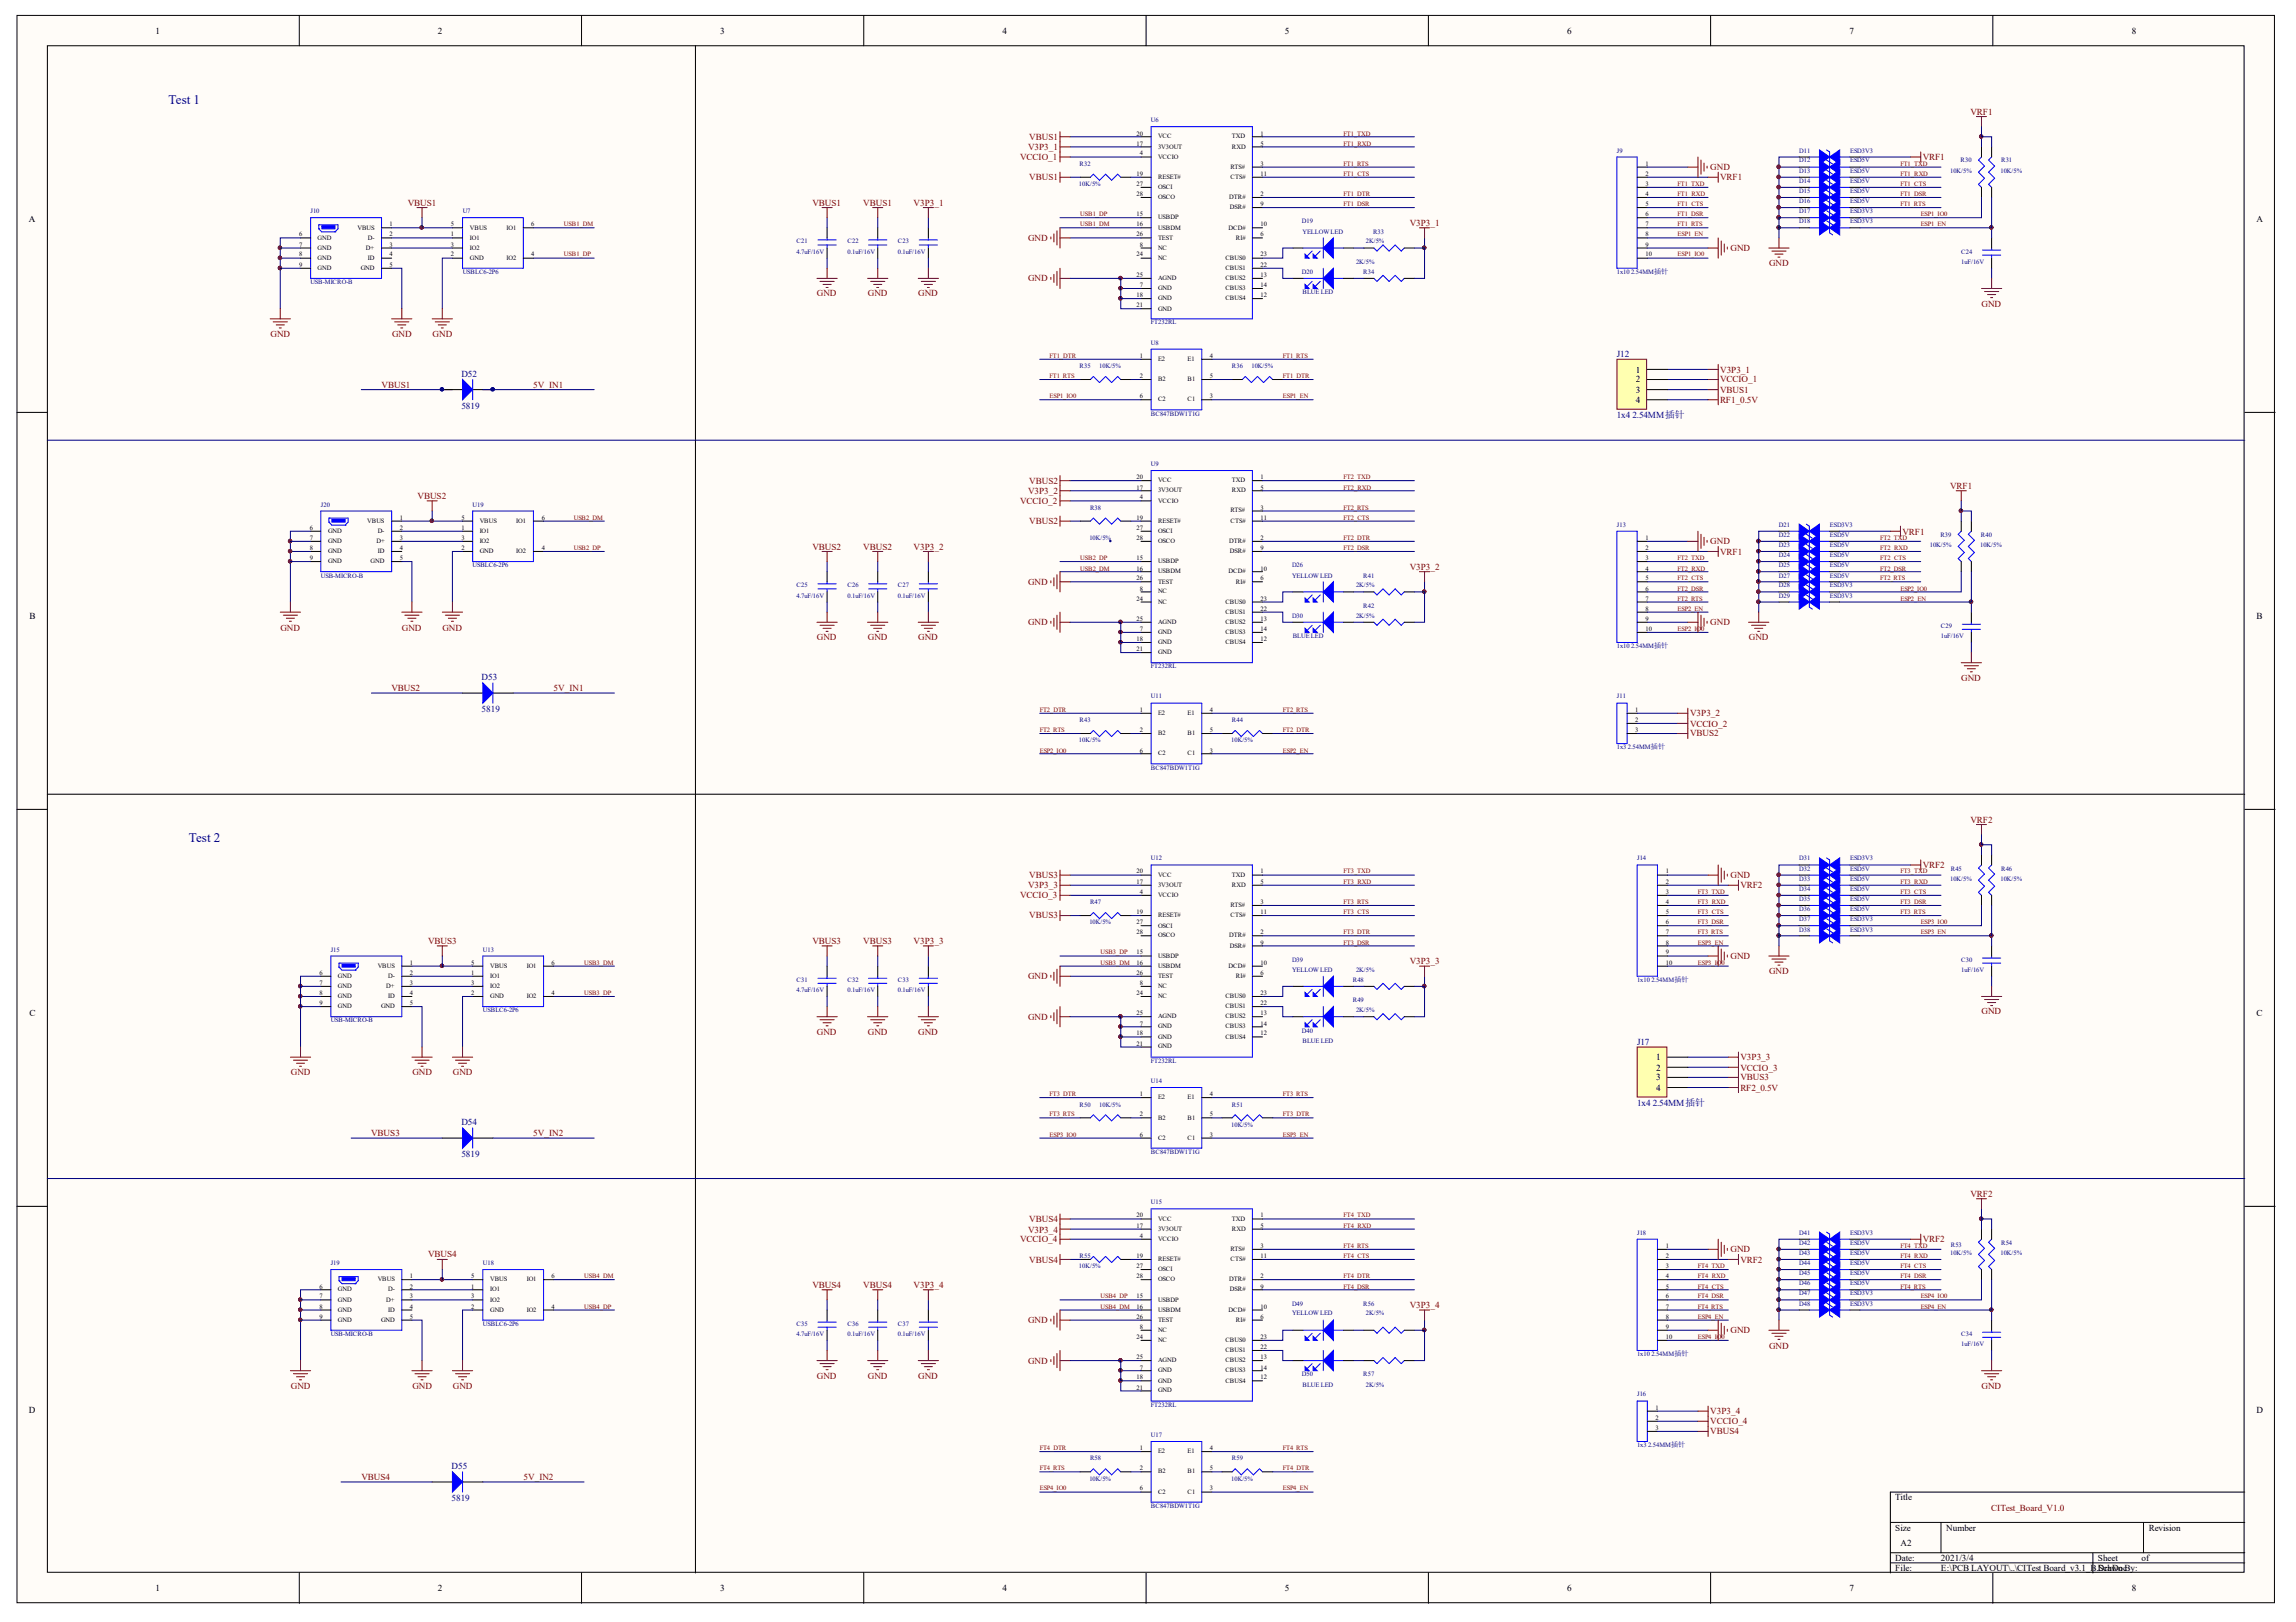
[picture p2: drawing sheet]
<svg xmlns="http://www.w3.org/2000/svg" width="297mm" height="210mm" viewBox="0 0 297 210" stroke-linecap="round" stroke-linejoin="round" font-family="sans-serif">
<defs><g id="words">
<g font-size="1.7" fill="#000080">
<text x="21.8" y="13.4">Test 1</text>
<text x="24.4" y="109">Test 2</text>
</g>
<g font-size="1.2">
<text x="20.1" y="4.4">1</text>
<text x="56.6" y="4.4">2</text>
<text x="93.2" y="4.4">3</text>
<text x="129.7" y="4.4">4</text>
<text x="166.2" y="4.4">5</text>
<text x="202.7" y="4.4">6</text>
<text x="239.3" y="4.4">7</text>
<text x="275.8" y="4.4">8</text>
<text x="3.7" y="28.7">A</text>
<text x="291.9" y="28.7">A</text>
<text x="211.6" y="48.2">1</text>
<text x="211.6" y="49.5">2</text>
<text x="211.6" y="50.9">3</text>
<text x="211.6" y="52.1">4</text>
<text x="3.8" y="80.1">B</text>
<text x="291.9" y="80.1">B</text>
<text x="3.8" y="131.4">C</text>
<text x="291.9" y="131.4">C</text>
<text x="214.2" y="137.2">1</text>
<text x="214.2" y="138.5">2</text>
<text x="214.2" y="139.8">3</text>
<text x="214.2" y="141.2">4</text>
<text x="3.7" y="182.8">D</text>
<text x="291.9" y="182.8">D</text>
<text x="245.2" y="194.1">Title</text>
<text x="245.2" y="198.1">Size</text>
<text x="245.2" y="202">Date:</text>
<text x="245.2" y="203.3">File:</text>
<text x="245.9" y="200.1">A2</text>
<text x="251.1" y="202">2021/3/4</text>
<text x="251.1" y="203.3">E:\PCB LAYOUT\..\CITest Board_v3.1_B.DrhDoc</text>
<text x="251.8" y="198.1">Number</text>
<text x="271.4" y="202">Sheet</text>
<text x="271.5" y="203.3">Scawn By:</text>
<text x="277.1" y="202">of</text>
<text x="278" y="198.1">Revision</text>
<text x="20.1" y="205.9">1</text>
<text x="56.6" y="205.9">2</text>
<text x="93.2" y="205.9">3</text>
<text x="129.7" y="205.9">4</text>
<text x="166.2" y="205.9">5</text>
<text x="202.7" y="205.9">6</text>
<text x="239.3" y="205.9">7</text>
<text x="275.8" y="205.9">8</text>
</g>
<g font-size="1.2" fill="#800000">
<text x="254.9" y="14.9">VRF1</text>
<text x="132" y="20.7">VCCIO_1</text>
<text x="133" y="19.4">V3P3_1</text>
<text x="133.2" y="18.1">VBUS1</text>
<text x="133.2" y="23.3">VBUS1</text>
<text x="221.3" y="22">GND</text>
<text x="222.5" y="23.3">VRF1</text>
<text x="248.7" y="20.7">VRF1</text>
<text x="52.8" y="26.6">VBUS1</text>
<text x="105.1" y="26.6">VBUS1</text>
<text x="111.7" y="26.6">VBUS1</text>
<text x="118.2" y="26.6">V3P3_1</text>
<text x="182.4" y="29.2">V3P3_1</text>
<text x="133" y="31.2">GND</text>
<text x="223.9" y="32.5">GND</text>
<text x="228.9" y="34.5">GND</text>
<text x="105.7" y="38.3">GND</text>
<text x="112.3" y="38.3">GND</text>
<text x="118.8" y="38.3">GND</text>
<text x="133" y="36.4">GND</text>
<text x="256.4" y="39.7">GND</text>
<text x="35" y="43.6">GND</text>
<text x="50.7" y="43.6">GND</text>
<text x="56" y="43.6">GND</text>
<text x="49.4" y="50.2">VBUS1</text>
<text x="69" y="50.2">5V_IN1</text>
<text x="222.5" y="49.5">VCCIO_1</text>
<text x="222.5" y="48.2">V3P3_1</text>
<text x="222.5" y="50.9">VBUS1</text>
<text x="222.5" y="52.1">RF1_0.5V</text>
<text x="54" y="64.5">VBUS2</text>
<text x="132" y="65.2">VCCIO_2</text>
<text x="133" y="63.9">V3P3_2</text>
<text x="133.2" y="62.6">VBUS2</text>
<text x="252.3" y="63.3">VRF1</text>
<text x="105.1" y="71.1">VBUS2</text>
<text x="111.7" y="71.1">VBUS2</text>
<text x="118.2" y="71.1">V3P3_2</text>
<text x="133.2" y="67.8">VBUS2</text>
<text x="221.3" y="70.5">GND</text>
<text x="222.5" y="71.8">VRF1</text>
<text x="246.1" y="69.2">VRF1</text>
<text x="133" y="75.7">GND</text>
<text x="182.4" y="73.7">V3P3_2</text>
<text x="36.3" y="81.6">GND</text>
<text x="52" y="81.6">GND</text>
<text x="57.2" y="81.6">GND</text>
<text x="105.7" y="82.9">GND</text>
<text x="112.3" y="82.9">GND</text>
<text x="118.8" y="82.9">GND</text>
<text x="133" y="80.9">GND</text>
<text x="221.3" y="80.9">GND</text>
<text x="226.3" y="82.9">GND</text>
<text x="50.6" y="89.5">VBUS2</text>
<text x="71.6" y="89.5">5V_IN1</text>
<text x="253.7" y="88.1">GND</text>
<text x="218.6" y="94">VCCIO_2</text>
<text x="218.6" y="92.7">V3P3_2</text>
<text x="218.6" y="95.3">VBUS2</text>
<text x="254.9" y="106.4">VRF2</text>
<text x="133.2" y="113.6">VBUS3</text>
<text x="223.9" y="113.6">GND</text>
<text x="248.7" y="112.4">VRF2</text>
<text x="132" y="116.2">VCCIO_3</text>
<text x="133" y="115">V3P3_3</text>
<text x="133.2" y="118.9">VBUS3</text>
<text x="225.2" y="115">VRF2</text>
<text x="55.4" y="122.2">VBUS3</text>
<text x="105.1" y="122.2">VBUS3</text>
<text x="111.7" y="122.2">VBUS3</text>
<text x="118.2" y="122.2">V3P3_3</text>
<text x="182.4" y="124.8">V3P3_3</text>
<text x="223.9" y="124.1">GND</text>
<text x="133" y="126.7">GND</text>
<text x="133" y="132">GND</text>
<text x="228.9" y="126">GND</text>
<text x="256.4" y="131.3">GND</text>
<text x="105.7" y="133.9">GND</text>
<text x="112.3" y="133.9">GND</text>
<text x="118.8" y="133.9">GND</text>
<text x="225.2" y="137.2">V3P3_3</text>
<text x="37.6" y="139.1">GND</text>
<text x="53.4" y="139.1">GND</text>
<text x="58.6" y="139.1">GND</text>
<text x="225.2" y="138.5">VCCIO_3</text>
<text x="225.2" y="139.8">VBUS3</text>
<text x="225.2" y="141.2">RF2_0.5V</text>
<text x="48" y="147">VBUS3</text>
<text x="69" y="147">5V_IN2</text>
<text x="254.9" y="154.9">VRF2</text>
<text x="132" y="160.8">VCCIO_4</text>
<text x="133" y="159.5">V3P3_4</text>
<text x="133.2" y="158.1">VBUS4</text>
<text x="248.7" y="160.8">VRF2</text>
<text x="55.4" y="162.7">VBUS4</text>
<text x="105.1" y="166.7">VBUS4</text>
<text x="111.7" y="166.7">VBUS4</text>
<text x="118.2" y="166.7">V3P3_4</text>
<text x="133.2" y="163.4">VBUS4</text>
<text x="223.9" y="162">GND</text>
<text x="225.2" y="163.4">VRF2</text>
<text x="133" y="171.2">GND</text>
<text x="182.4" y="169.3">V3P3_4</text>
<text x="223.9" y="172.5">GND</text>
<text x="37.6" y="179.8">GND</text>
<text x="53.4" y="179.8">GND</text>
<text x="58.6" y="179.8">GND</text>
<text x="105.7" y="178.4">GND</text>
<text x="112.3" y="178.4">GND</text>
<text x="118.8" y="178.4">GND</text>
<text x="133" y="176.5">GND</text>
<text x="228.9" y="174.5">GND</text>
<text x="256.4" y="179.8">GND</text>
<text x="221.3" y="184.3">VCCIO_4</text>
<text x="221.3" y="183">V3P3_4</text>
<text x="221.3" y="185.6">VBUS4</text>
<text x="46.8" y="191.5">VBUS4</text>
<text x="67.7" y="191.5">5V_IN2</text>
<text x="257.6" y="195.5">CITest_Board_V1.0</text>
</g>
<g font-size="1.2" fill="#000080">
<text x="209.2" y="46.2">J12</text>
<text x="59.7" y="48.7">D52</text>
<text x="59.7" y="52.9">5819</text>
<text x="209.2" y="54.1">1x4 2.54MM插针</text>
<text x="62.3" y="88">D53</text>
<text x="62.3" y="92.2">5819</text>
<text x="211.8" y="135.3">J17</text>
<text x="211.8" y="143.1">1x4 2.54MM插针</text>
<text x="59.7" y="145.6">D54</text>
<text x="59.7" y="149.8">5819</text>
<text x="58.4" y="190.1">D55</text>
<text x="58.4" y="194.3">5819</text>
</g>
<g font-size=".8">
<text x="147" y="17.6">20</text>
<text x="149.8" y="17.9">VCC</text>
<text x="159.4" y="17.9">TXD</text>
<text x="163.1" y="17.6">1</text>
<text x="147" y="18.8">17</text>
<text x="147" y="22.7">19</text>
<text x="147.5" y="20.1">4</text>
<text x="149.8" y="19.3">3V3OUT</text>
<text x="149.8" y="20.5">VCCIO</text>
<text x="149.8" y="23.1">RESET#</text>
<text x="159.2" y="23.1">CTS#</text>
<text x="159.2" y="21.9">RTS#</text>
<text x="159.4" y="19.3">RXD</text>
<text x="163.1" y="22.7">11</text>
<text x="163.1" y="18.8">5</text>
<text x="163.1" y="21.5">3</text>
<text x="212.9" y="21.5">1</text>
<text x="212.9" y="22.7">2</text>
<text x="46.2" y="29.7">VBUS</text>
<text x="50.4" y="29.3">1</text>
<text x="58.3" y="29.3">5</text>
<text x="60.8" y="29.7">VBUS</text>
<text x="65.5" y="29.7">IO1</text>
<text x="68.7" y="29.3">6</text>
<text x="147" y="29.3">16</text>
<text x="147" y="25.3">28</text>
<text x="147" y="28">15</text>
<text x="147" y="24.1">27</text>
<text x="149.8" y="29.7">USBDM</text>
<text x="149.8" y="25.8">OSCO</text>
<text x="149.8" y="28.4">USBDP</text>
<text x="149.8" y="24.5">OSCI</text>
<text x="159" y="29.7">DCD#</text>
<text x="159" y="25.8">DTR#</text>
<text x="159.1" y="27.1">DSR#</text>
<text x="163.1" y="25.3">2</text>
<text x="163.1" y="29.3">10</text>
<text x="163.1" y="26.7">9</text>
<text x="212.9" y="24.1">3</text>
<text x="212.9" y="25.3">4</text>
<text x="212.9" y="26.7">5</text>
<text x="212.9" y="28">6</text>
<text x="212.9" y="29.3">7</text>
<text x="38.7" y="30.6">6</text>
<text x="38.7" y="31.9">7</text>
<text x="38.7" y="33.2">8</text>
<text x="38.7" y="34.5">9</text>
<text x="41.1" y="31">GND</text>
<text x="41.1" y="32.3">GND</text>
<text x="41.1" y="33.6">GND</text>
<text x="41.1" y="35">GND</text>
<text x="46.7" y="35">GND</text>
<text x="47.3" y="32.3">D+</text>
<text x="47.6" y="31">D-</text>
<text x="47.6" y="33.6">ID</text>
<text x="50.4" y="34.5">5</text>
<text x="50.4" y="30.6">2</text>
<text x="50.4" y="31.9">3</text>
<text x="50.4" y="33.2">4</text>
<text x="58.3" y="31.9">3</text>
<text x="58.3" y="30.6">1</text>
<text x="58.3" y="33.2">2</text>
<text x="60.8" y="32.3">IO2</text>
<text x="60.8" y="31">IO1</text>
<text x="60.8" y="33.6">GND</text>
<text x="65.5" y="33.6">IO2</text>
<text x="68.7" y="33.2">4</text>
<text x="147" y="35.8">25</text>
<text x="147" y="33.2">24</text>
<text x="147" y="30.6">26</text>
<text x="147.5" y="31.9">8</text>
<text x="149.8" y="32.3">NC</text>
<text x="149.8" y="33.6">NC</text>
<text x="149.8" y="31">TEST</text>
<text x="158.5" y="35">CBUS1</text>
<text x="158.5" y="33.6">CBUS0</text>
<text x="159.9" y="31">RI#</text>
<text x="163.1" y="35.8">13</text>
<text x="163.1" y="30.6">6</text>
<text x="163.1" y="34.5">22</text>
<text x="163.1" y="33.2">23</text>
<text x="212.9" y="30.6">8</text>
<text x="212.9" y="31.9">9</text>
<text x="212.9" y="33.2">10</text>
<text x="147" y="38.4">18</text>
<text x="147" y="39.8">21</text>
<text x="147.5" y="37.2">7</text>
<text x="149.8" y="38.9">GND</text>
<text x="149.8" y="36.2">AGND</text>
<text x="149.8" y="40.2">GND</text>
<text x="149.8" y="37.6">GND</text>
<text x="158.5" y="36.2">CBUS2</text>
<text x="158.5" y="37.6">CBUS3</text>
<text x="158.5" y="38.9">CBUS4</text>
<text x="163.1" y="37.2">14</text>
<text x="163.1" y="38.4">12</text>
<text x="147.5" y="46.3">1</text>
<text x="149.8" y="46.7">E2</text>
<text x="153.6" y="46.7">E1</text>
<text x="156.5" y="46.3">4</text>
<text x="147.5" y="48.9">2</text>
<text x="147.5" y="51.5">6</text>
<text x="149.8" y="49.3">B2</text>
<text x="149.8" y="51.9">C2</text>
<text x="153.6" y="51.9">C1</text>
<text x="153.6" y="49.3">B1</text>
<text x="156.5" y="51.5">3</text>
<text x="156.5" y="48.9">5</text>
<text x="147" y="63.4">17</text>
<text x="147" y="62">20</text>
<text x="147.5" y="64.6">4</text>
<text x="149.8" y="63.7">3V3OUT</text>
<text x="149.8" y="65">VCCIO</text>
<text x="149.8" y="62.4">VCC</text>
<text x="159.4" y="63.7">RXD</text>
<text x="159.4" y="62.4">TXD</text>
<text x="163.1" y="63.4">5</text>
<text x="163.1" y="62">1</text>
<text x="163.1" y="66">3</text>
<text x="40.1" y="68.6">6</text>
<text x="40.1" y="69.9">7</text>
<text x="40.1" y="71.2">8</text>
<text x="42.4" y="68.9">GND</text>
<text x="42.4" y="70.3">GND</text>
<text x="42.4" y="71.5">GND</text>
<text x="47.5" y="67.7">VBUS</text>
<text x="48.7" y="70.3">D+</text>
<text x="48.9" y="68.9">D-</text>
<text x="48.9" y="71.5">ID</text>
<text x="51.7" y="67.2">1</text>
<text x="51.7" y="68.6">2</text>
<text x="51.7" y="69.9">3</text>
<text x="51.7" y="71.2">4</text>
<text x="59.7" y="69.9">3</text>
<text x="59.7" y="68.6">1</text>
<text x="59.7" y="71.2">2</text>
<text x="59.7" y="67.2">5</text>
<text x="62.1" y="70.3">IO2</text>
<text x="62.1" y="68.9">IO1</text>
<text x="62.1" y="71.5">GND</text>
<text x="62.1" y="67.7">VBUS</text>
<text x="66.8" y="71.5">IO2</text>
<text x="66.8" y="67.7">IO1</text>
<text x="70.1" y="71.2">4</text>
<text x="70.1" y="67.2">6</text>
<text x="147" y="69.9">28</text>
<text x="147" y="67.2">19</text>
<text x="147" y="68.6">27</text>
<text x="149.8" y="70.3">OSCO</text>
<text x="149.8" y="67.7">RESET#</text>
<text x="149.8" y="68.9">OSCI</text>
<text x="159" y="70.3">DTR#</text>
<text x="159.1" y="71.5">DSR#</text>
<text x="159.2" y="67.7">CTS#</text>
<text x="159.2" y="66.3">RTS#</text>
<text x="163.1" y="69.9">2</text>
<text x="163.1" y="71.2">9</text>
<text x="163.1" y="67.2">11</text>
<text x="212.9" y="69.9">1</text>
<text x="212.9" y="71.2">2</text>
<text x="40.1" y="72.5">9</text>
<text x="42.4" y="72.9">GND</text>
<text x="47.9" y="72.9">GND</text>
<text x="51.7" y="72.5">5</text>
<text x="147" y="73.8">16</text>
<text x="147" y="72.5">15</text>
<text x="147" y="77.7">24</text>
<text x="147" y="75.1">26</text>
<text x="147.5" y="76.5">8</text>
<text x="149.8" y="74.2">USBDM</text>
<text x="149.8" y="76.8">NC</text>
<text x="149.8" y="72.9">USBDP</text>
<text x="149.8" y="75.5">TEST</text>
<text x="159" y="74.2">DCD#</text>
<text x="159.9" y="75.5">RI#</text>
<text x="163.1" y="73.8">10</text>
<text x="163.1" y="75.1">6</text>
<text x="163.1" y="77.7">23</text>
<text x="212.9" y="72.5">3</text>
<text x="212.9" y="73.8">4</text>
<text x="212.9" y="75.1">5</text>
<text x="212.9" y="76.5">6</text>
<text x="212.9" y="77.7">7</text>
<text x="147" y="83">18</text>
<text x="147" y="80.3">25</text>
<text x="147.5" y="81.7">7</text>
<text x="149.8" y="83.4">GND</text>
<text x="149.8" y="80.8">AGND</text>
<text x="149.8" y="78.1">NC</text>
<text x="149.8" y="82">GND</text>
<text x="158.5" y="80.8">CBUS2</text>
<text x="158.5" y="82">CBUS3</text>
<text x="158.5" y="83.4">CBUS4</text>
<text x="158.5" y="79.4">CBUS1</text>
<text x="158.5" y="78.1">CBUS0</text>
<text x="163.1" y="80.3">13</text>
<text x="163.1" y="81.7">14</text>
<text x="163.1" y="83">12</text>
<text x="163.1" y="79.1">22</text>
<text x="212.9" y="79.1">8</text>
<text x="212.9" y="80.3">9</text>
<text x="212.9" y="81.7">10</text>
<text x="147" y="84.3">21</text>
<text x="149.8" y="84.6">GND</text>
<text x="147.5" y="92.2">1</text>
<text x="147.5" y="94.8">2</text>
<text x="149.8" y="92.5">E2</text>
<text x="149.8" y="95.1">B2</text>
<text x="153.6" y="92.5">E1</text>
<text x="153.6" y="95.1">B1</text>
<text x="156.5" y="92.2">4</text>
<text x="156.5" y="94.8">5</text>
<text x="211.5" y="92.2">1</text>
<text x="211.5" y="93.4">2</text>
<text x="211.5" y="94.8">3</text>
<text x="147.5" y="97.4">6</text>
<text x="149.8" y="97.7">C2</text>
<text x="153.6" y="97.7">C1</text>
<text x="156.5" y="97.4">3</text>
<text x="147" y="113">20</text>
<text x="149.8" y="113.5">VCC</text>
<text x="159.4" y="113.5">TXD</text>
<text x="163.1" y="113">1</text>
<text x="215.5" y="113">1</text>
<text x="147" y="114.4">17</text>
<text x="147" y="118.3">19</text>
<text x="147" y="119.6">27</text>
<text x="147.5" y="115.7">4</text>
<text x="149.8" y="114.8">3V3OUT</text>
<text x="149.8" y="116.1">VCCIO</text>
<text x="149.8" y="118.7">RESET#</text>
<text x="159.2" y="118.7">CTS#</text>
<text x="159.2" y="117.4">RTS#</text>
<text x="159.4" y="114.8">RXD</text>
<text x="163.1" y="118.3">11</text>
<text x="163.1" y="114.4">5</text>
<text x="163.1" y="117">3</text>
<text x="215.5" y="114.4">2</text>
<text x="215.5" y="115.7">3</text>
<text x="215.5" y="117">4</text>
<text x="215.5" y="118.3">5</text>
<text x="215.5" y="119.6">6</text>
<text x="48.9" y="125.3">VBUS</text>
<text x="53" y="124.9">1</text>
<text x="61" y="124.9">5</text>
<text x="63.4" y="125.3">VBUS</text>
<text x="68.1" y="125.3">IO1</text>
<text x="71.4" y="124.9">6</text>
<text x="147" y="124.9">16</text>
<text x="147" y="120.9">28</text>
<text x="147" y="123.5">15</text>
<text x="149.8" y="125.3">USBDM</text>
<text x="149.8" y="121.3">OSCO</text>
<text x="149.8" y="123.9">USBDP</text>
<text x="149.8" y="120">OSCI</text>
<text x="159" y="125.3">DCD#</text>
<text x="159" y="121.3">DTR#</text>
<text x="159.1" y="122.7">DSR#</text>
<text x="163.1" y="120.9">2</text>
<text x="163.1" y="124.9">10</text>
<text x="163.1" y="122.2">9</text>
<text x="215.5" y="120.9">7</text>
<text x="215.5" y="122.2">8</text>
<text x="215.5" y="123.5">9</text>
<text x="215.5" y="124.9">10</text>
<text x="41.3" y="126.1">6</text>
<text x="41.3" y="127.5">7</text>
<text x="41.3" y="128.7">8</text>
<text x="41.3" y="130.1">9</text>
<text x="43.7" y="126.5">GND</text>
<text x="43.7" y="127.9">GND</text>
<text x="43.7" y="129.2">GND</text>
<text x="43.7" y="130.4">GND</text>
<text x="49.3" y="130.4">GND</text>
<text x="50" y="127.9">D+</text>
<text x="50.2" y="126.5">D-</text>
<text x="50.2" y="129.2">ID</text>
<text x="53" y="130.1">5</text>
<text x="53" y="126.1">2</text>
<text x="53" y="127.5">3</text>
<text x="53" y="128.7">4</text>
<text x="61" y="127.5">3</text>
<text x="61" y="126.1">1</text>
<text x="61" y="128.7">2</text>
<text x="63.4" y="127.9">IO2</text>
<text x="63.4" y="126.5">IO1</text>
<text x="63.4" y="129.2">GND</text>
<text x="68.1" y="129.2">IO2</text>
<text x="71.4" y="128.7">4</text>
<text x="147" y="131.4">25</text>
<text x="147" y="128.7">24</text>
<text x="147" y="126.1">26</text>
<text x="147.5" y="127.5">8</text>
<text x="149.8" y="131.8">AGND</text>
<text x="149.8" y="127.9">NC</text>
<text x="149.8" y="129.2">NC</text>
<text x="149.8" y="126.5">TEST</text>
<text x="158.5" y="131.8">CBUS2</text>
<text x="158.5" y="130.4">CBUS1</text>
<text x="158.5" y="129.2">CBUS0</text>
<text x="159.9" y="126.5">RI#</text>
<text x="163.1" y="131.4">13</text>
<text x="163.1" y="126.1">6</text>
<text x="163.1" y="130.1">22</text>
<text x="163.1" y="128.7">23</text>
<text x="147" y="134">18</text>
<text x="147" y="135.3">21</text>
<text x="147.5" y="132.7">7</text>
<text x="149.8" y="134.4">GND</text>
<text x="149.8" y="135.7">GND</text>
<text x="149.8" y="133.1">GND</text>
<text x="158.5" y="133.1">CBUS3</text>
<text x="158.5" y="134.4">CBUS4</text>
<text x="163.1" y="132.7">14</text>
<text x="163.1" y="134">12</text>
<text x="147.5" y="141.8">1</text>
<text x="149.8" y="142.3">E2</text>
<text x="153.6" y="142.3">E1</text>
<text x="156.5" y="141.8">4</text>
<text x="147.5" y="144.5">2</text>
<text x="147.5" y="147.1">6</text>
<text x="149.8" y="144.9">B2</text>
<text x="149.8" y="147.5">C2</text>
<text x="153.6" y="147.5">C1</text>
<text x="153.6" y="144.9">B1</text>
<text x="156.5" y="147.1">3</text>
<text x="156.5" y="144.5">5</text>
<text x="147" y="158.9">17</text>
<text x="147" y="157.6">20</text>
<text x="147.5" y="160.2">4</text>
<text x="149.8" y="159.2">3V3OUT</text>
<text x="149.8" y="160.6">VCCIO</text>
<text x="149.8" y="158">VCC</text>
<text x="159.2" y="161.9">RTS#</text>
<text x="159.4" y="159.2">RXD</text>
<text x="159.4" y="158">TXD</text>
<text x="163.1" y="158.9">5</text>
<text x="163.1" y="157.6">1</text>
<text x="163.1" y="161.5">3</text>
<text x="215.5" y="161.5">1</text>
<text x="41.3" y="166.8">6</text>
<text x="43.7" y="167.1">GND</text>
<text x="48.9" y="165.8">VBUS</text>
<text x="50.2" y="167.1">D-</text>
<text x="53" y="165.4">1</text>
<text x="53" y="166.8">2</text>
<text x="61" y="166.8">1</text>
<text x="61" y="165.4">5</text>
<text x="63.4" y="167.1">IO1</text>
<text x="63.4" y="165.8">VBUS</text>
<text x="68.1" y="165.8">IO1</text>
<text x="71.4" y="165.4">6</text>
<text x="147" y="165.4">28</text>
<text x="147" y="162.8">19</text>
<text x="147" y="164.1">27</text>
<text x="149.8" y="165.8">OSCO</text>
<text x="149.8" y="163.2">RESET#</text>
<text x="149.8" y="164.5">OSCI</text>
<text x="159" y="165.8">DTR#</text>
<text x="159.1" y="167.1">DSR#</text>
<text x="159.2" y="163.2">CTS#</text>
<text x="163.1" y="165.4">2</text>
<text x="163.1" y="166.8">9</text>
<text x="163.1" y="162.8">11</text>
<text x="215.5" y="162.8">2</text>
<text x="215.5" y="164.1">3</text>
<text x="215.5" y="165.4">4</text>
<text x="215.5" y="166.8">5</text>
<text x="41.3" y="168">7</text>
<text x="41.3" y="169.4">8</text>
<text x="41.3" y="170.7">9</text>
<text x="43.7" y="168.5">GND</text>
<text x="43.7" y="169.7">GND</text>
<text x="43.7" y="171.1">GND</text>
<text x="49.3" y="171.1">GND</text>
<text x="50" y="168.5">D+</text>
<text x="50.2" y="169.7">ID</text>
<text x="53" y="170.7">5</text>
<text x="53" y="168">3</text>
<text x="53" y="169.4">4</text>
<text x="61" y="168">3</text>
<text x="61" y="169.4">2</text>
<text x="63.4" y="168.5">IO2</text>
<text x="63.4" y="169.7">GND</text>
<text x="68.1" y="169.7">IO2</text>
<text x="71.4" y="169.4">4</text>
<text x="147" y="169.4">16</text>
<text x="147" y="168">15</text>
<text x="147" y="173.3">24</text>
<text x="147" y="170.7">26</text>
<text x="147.5" y="172">8</text>
<text x="149.8" y="169.7">USBDM</text>
<text x="149.8" y="172.3">NC</text>
<text x="149.8" y="168.5">USBDP</text>
<text x="149.8" y="173.7">NC</text>
<text x="149.8" y="171.1">TEST</text>
<text x="158.5" y="173.7">CBUS0</text>
<text x="159" y="169.7">DCD#</text>
<text x="159.9" y="171.1">RI#</text>
<text x="163.1" y="169.4">10</text>
<text x="163.1" y="170.7">6</text>
<text x="163.1" y="173.3">23</text>
<text x="215.5" y="168">6</text>
<text x="215.5" y="169.4">7</text>
<text x="215.5" y="170.7">8</text>
<text x="215.5" y="172">9</text>
<text x="215.5" y="173.3">10</text>
<text x="147" y="178.5">18</text>
<text x="147" y="175.9">25</text>
<text x="147" y="179.9">21</text>
<text x="147.5" y="177.2">7</text>
<text x="149.8" y="178.9">GND</text>
<text x="149.8" y="176.3">AGND</text>
<text x="149.8" y="177.6">GND</text>
<text x="158.5" y="176.3">CBUS2</text>
<text x="158.5" y="177.6">CBUS3</text>
<text x="158.5" y="178.9">CBUS4</text>
<text x="158.5" y="175">CBUS1</text>
<text x="163.1" y="175.9">13</text>
<text x="163.1" y="177.2">14</text>
<text x="163.1" y="178.5">12</text>
<text x="163.1" y="174.6">22</text>
<text x="149.8" y="180.2">GND</text>
<text x="214.2" y="182.5">1</text>
<text x="214.2" y="183.7">2</text>
<text x="214.2" y="185.1">3</text>
<text x="147.5" y="187.6">1</text>
<text x="147.5" y="190.3">2</text>
<text x="149.8" y="188.1">E2</text>
<text x="149.8" y="190.7">B2</text>
<text x="153.6" y="188.1">E1</text>
<text x="153.6" y="190.7">B1</text>
<text x="156.5" y="187.6">4</text>
<text x="156.5" y="190.3">5</text>
<text x="147.5" y="192.9">6</text>
<text x="149.8" y="193.3">C2</text>
<text x="153.6" y="193.3">C1</text>
<text x="156.5" y="192.9">3</text>
</g>
<g font-size=".8" fill="#000080">
<text x="148.9" y="15.8">U6</text>
<text x="139.7" y="21.5">R32</text>
<text x="209.2" y="19.8">J9</text>
<text x="232.8" y="19.8">D11</text>
<text x="232.8" y="23.6">D14</text>
<text x="232.8" y="22.4">D13</text>
<text x="232.8" y="21">D12</text>
<text x="239.4" y="19.8">ESD3V3</text>
<text x="239.4" y="23.6">ESD5V</text>
<text x="239.4" y="22.4">ESD5V</text>
<text x="239.4" y="21">ESD5V</text>
<text x="252.3" y="22.4">10K/5%</text>
<text x="253.6" y="21">R30</text>
<text x="258.8" y="22.4">10K/5%</text>
<text x="258.9" y="21">R31</text>
<text x="40.2" y="27.6">J10</text>
<text x="59.9" y="27.6">U7</text>
<text x="139.6" y="24.1">10K/5%</text>
<text x="168.4" y="28.9">D19</text>
<text x="232.8" y="28.9">D18</text>
<text x="232.8" y="27.6">D17</text>
<text x="232.8" y="26.3">D16</text>
<text x="232.8" y="25">D15</text>
<text x="239.4" y="28.9">ESD3V3</text>
<text x="239.4" y="27.6">ESD3V3</text>
<text x="239.4" y="26.3">ESD5V</text>
<text x="239.4" y="25">ESD5V</text>
<text x="59.9" y="35.5">USBLC6-2P6</text>
<text x="103.1" y="32.9">4.7uF/16V</text>
<text x="103.1" y="31.5">C21</text>
<text x="109.7" y="32.9">0.1uF/16V</text>
<text x="109.7" y="31.5">C22</text>
<text x="116.2" y="32.9">0.1uF/16V</text>
<text x="116.2" y="31.5">C23</text>
<text x="168.4" y="35.5">D20</text>
<text x="168.5" y="30.2">YELLOWLED</text>
<text x="175.4" y="34.1">2K/5%</text>
<text x="176.4" y="35.5">R34</text>
<text x="176.7" y="31.5">2K/5%</text>
<text x="177.6" y="30.2">R33</text>
<text x="209.2" y="35.5">1x10 2.54MM插针</text>
<text x="253.7" y="34.1">1uF/16V</text>
<text x="253.7" y="32.9">C24</text>
<text x="40.2" y="36.7">USB-MICRO-B</text>
<text x="148.9" y="42">FT232RL</text>
<text x="168.5" y="38.1">BLUE LED</text>
<text x="139.7" y="47.6">R35</text>
<text x="142.2" y="47.6">10K/5%</text>
<text x="148.9" y="44.6">U8</text>
<text x="159.4" y="47.6">R36</text>
<text x="161.9" y="47.6">10K/5%</text>
<text x="148.9" y="53.8">BC847BDW1T1G</text>
<text x="41.5" y="65.6">J20</text>
<text x="61.1" y="65.6">U19</text>
<text x="141" y="66">R38</text>
<text x="148.9" y="60.3">U9</text>
<text x="140.9" y="69.9">10K/5%</text>
<text x="209.2" y="68.2">J13</text>
<text x="230.1" y="69.5">D22</text>
<text x="230.1" y="68.2">D21</text>
<text x="230.1" y="70.8">D23</text>
<text x="236.7" y="69.5">ESD5V</text>
<text x="236.7" y="68.2">ESD3V3</text>
<text x="236.7" y="70.8">ESD5V</text>
<text x="249.7" y="70.8">10K/5%</text>
<text x="251" y="69.5">R39</text>
<text x="256.2" y="70.8">10K/5%</text>
<text x="256.3" y="69.5">R40</text>
<text x="41.5" y="74.8">USB-MICRO-B</text>
<text x="61.1" y="73.4">USBLC6-2P6</text>
<text x="103.1" y="77.4">4.7uF/16V</text>
<text x="103.1" y="76">C25</text>
<text x="109.7" y="77.4">0.1uF/16V</text>
<text x="109.7" y="76">C26</text>
<text x="116.2" y="77.4">0.1uF/16V</text>
<text x="116.2" y="76">C27</text>
<text x="167.2" y="74.8">YELLOWLED</text>
<text x="167.2" y="73.4">D26</text>
<text x="175.4" y="76">2K/5%</text>
<text x="176.4" y="74.8">R41</text>
<text x="230.1" y="74.8">D27</text>
<text x="230.1" y="77.4">D29</text>
<text x="230.1" y="76">D28</text>
<text x="230.1" y="73.4">D25</text>
<text x="230.1" y="72.1">D24</text>
<text x="236.7" y="74.8">ESD5V</text>
<text x="236.7" y="77.4">ESD3V3</text>
<text x="236.7" y="76">ESD3V3</text>
<text x="236.7" y="73.4">ESD5V</text>
<text x="236.7" y="72.1">ESD5V</text>
<text x="167.2" y="79.9">D30</text>
<text x="167.2" y="82.5">BLUE LED</text>
<text x="175.4" y="79.9">2K/5%</text>
<text x="176.4" y="78.6">R42</text>
<text x="209.2" y="83.9">1x10 2.54MM插针</text>
<text x="251.1" y="82.5">1uF/16V</text>
<text x="251.1" y="81.3">C29</text>
<text x="148.9" y="86.5">FT232RL</text>
<text x="139.7" y="93.4">R43</text>
<text x="148.9" y="90.4">U11</text>
<text x="159.4" y="93.4">R44</text>
<text x="209.2" y="90.4">J11</text>
<text x="139.6" y="96.1">10K/5%</text>
<text x="148.9" y="99.6">BC847BDW1T1G</text>
<text x="159.3" y="96.1">10K/5%</text>
<text x="209.2" y="97">1x3 2.54MM插针</text>
<text x="148.9" y="111.3">U12</text>
<text x="211.8" y="111.3">J14</text>
<text x="232.8" y="111.3">D31</text>
<text x="232.8" y="114">D33</text>
<text x="232.8" y="112.7">D32</text>
<text x="239.4" y="111.3">ESD3V3</text>
<text x="239.4" y="114">ESD5V</text>
<text x="239.4" y="112.7">ESD5V</text>
<text x="252.3" y="114">10K/5%</text>
<text x="252.4" y="112.7">R45</text>
<text x="258.8" y="114">10K/5%</text>
<text x="258.9" y="112.7">R46</text>
<text x="140.9" y="119.6">10K/5%</text>
<text x="141" y="117">R47</text>
<text x="232.8" y="119.2">D37</text>
<text x="232.8" y="117.9">D36</text>
<text x="232.8" y="116.6">D35</text>
<text x="232.8" y="115.3">D34</text>
<text x="239.4" y="119.2">ESD3V3</text>
<text x="239.4" y="117.9">ESD5V</text>
<text x="239.4" y="116.6">ESD5V</text>
<text x="239.4" y="115.3">ESD5V</text>
<text x="42.8" y="123.2">J15</text>
<text x="62.5" y="123.2">U13</text>
<text x="167.2" y="125.8">YELLOWLED</text>
<text x="167.2" y="124.4">D39</text>
<text x="175.4" y="125.8">2K/5%</text>
<text x="232.8" y="120.6">D38</text>
<text x="239.4" y="120.6">ESD3V3</text>
<text x="253.7" y="125.8">1uF/16V</text>
<text x="253.7" y="124.4">C30</text>
<text x="62.5" y="131">USBLC6-2P6</text>
<text x="103.1" y="128.4">4.7uF/16V</text>
<text x="103.1" y="127.1">C31</text>
<text x="109.7" y="128.4">0.1uF/16V</text>
<text x="109.7" y="127.1">C32</text>
<text x="116.2" y="128.4">0.1uF/16V</text>
<text x="116.2" y="127.1">C33</text>
<text x="175" y="127.1">R48</text>
<text x="175" y="129.7">R49</text>
<text x="175.4" y="131">2K/5%</text>
<text x="211.8" y="127.1">1x10 2.54MM插针</text>
<text x="42.8" y="132.3">USB-MICRO-B</text>
<text x="148.9" y="137.5">FT232RL</text>
<text x="168.4" y="133.6">D40</text>
<text x="168.5" y="134.9">BLUE LED</text>
<text x="139.7" y="143.2">R50</text>
<text x="142.2" y="143.2">10K/5%</text>
<text x="148.9" y="140.2">U14</text>
<text x="159.4" y="143.2">R51</text>
<text x="148.9" y="149.4">BC847BDW1T1G</text>
<text x="159.3" y="145.8">10K/5%</text>
<text x="148.9" y="155.9">U15</text>
<text x="211.8" y="159.8">J18</text>
<text x="232.8" y="161.1">D42</text>
<text x="232.8" y="159.8">D41</text>
<text x="239.4" y="161.1">ESD5V</text>
<text x="239.4" y="159.8">ESD3V3</text>
<text x="252.4" y="161.4">R53</text>
<text x="258.9" y="161.1">R54</text>
<text x="42.8" y="163.7">J19</text>
<text x="62.5" y="163.7">U18</text>
<text x="139.6" y="164.1">10K/5%</text>
<text x="139.7" y="162.8">R55</text>
<text x="232.8" y="166.3">D46</text>
<text x="232.8" y="167.6">D47</text>
<text x="232.8" y="165">D45</text>
<text x="232.8" y="163.7">D44</text>
<text x="232.8" y="162.4">D43</text>
<text x="239.4" y="166.3">ESD5V</text>
<text x="239.4" y="167.6">ESD3V3</text>
<text x="239.4" y="165">ESD5V</text>
<text x="239.4" y="163.7">ESD5V</text>
<text x="239.4" y="162.4">ESD5V</text>
<text x="252.3" y="162.4">10K/5%</text>
<text x="258.8" y="162.4">10K/5%</text>
<text x="42.8" y="172.8">USB-MICRO-B</text>
<text x="62.5" y="171.6">USBLC6-2P6</text>
<text x="103.1" y="172.8">4.7uF/16V</text>
<text x="103.1" y="171.6">C35</text>
<text x="109.7" y="172.8">0.1uF/16V</text>
<text x="109.7" y="171.6">C36</text>
<text x="116.2" y="172.8">0.1uF/16V</text>
<text x="116.2" y="171.6">C37</text>
<text x="167.2" y="170.2">YELLOWLED</text>
<text x="167.2" y="169">D49</text>
<text x="176.4" y="169">R56</text>
<text x="176.7" y="170.2">2K/5%</text>
<text x="232.8" y="169">D48</text>
<text x="239.4" y="169">ESD3V3</text>
<text x="253.7" y="172.8">C34</text>
<text x="168.4" y="178.1">D50</text>
<text x="168.5" y="179.4">BLUE LED</text>
<text x="176.4" y="178.1">R57</text>
<text x="176.7" y="179.4">2K/5%</text>
<text x="211.8" y="175.5">1x10 2.54MM插针</text>
<text x="253.7" y="174.2">1uF/16V</text>
<text x="148.9" y="185.9">U17</text>
<text x="148.9" y="182.1">FT232RL</text>
<text x="211.8" y="180.7">J16</text>
<text x="140.9" y="191.6">10K/5%</text>
<text x="141" y="189">R58</text>
<text x="159.3" y="191.6">10K/5%</text>
<text x="159.4" y="189">R59</text>
<text x="211.8" y="187.3">1x3 2.54MM插针</text>
<text x="148.9" y="195.2">BC847BDW1T1G</text>
</g>
<g font-size=".8" fill="#800000">
<text x="173.8" y="17.6">FT1_TXD</text>
<text x="173.8" y="21.5">FT1_RTS</text>
<text x="173.8" y="18.8">FT1_RXD</text>
<text x="173.8" y="22.7">FT1_CTS</text>
<text x="245.9" y="21.5">FT1_TXD</text>
<text x="245.9" y="22.7">FT1_RXD</text>
<text x="73" y="29.3">USB1_DM</text>
<text x="139.8" y="28">USB1_DP</text>
<text x="139.8" y="29.3">USB1_DM</text>
<text x="173.8" y="25.3">FT1_DTR</text>
<text x="173.8" y="26.7">FT1_DSR</text>
<text x="217" y="24.1">FT1_TXD</text>
<text x="217" y="28">FT1_DSR</text>
<text x="217" y="29.3">FT1_RTS</text>
<text x="217" y="25.3">FT1_RXD</text>
<text x="217" y="26.7">FT1_CTS</text>
<text x="245.9" y="25.3">FT1_DSR</text>
<text x="245.9" y="26.7">FT1_RTS</text>
<text x="245.9" y="24.1">FT1_CTS</text>
<text x="248.5" y="29.3">ESP1_EN</text>
<text x="248.5" y="28">ESP1_IO0</text>
<text x="73" y="33.2">USB1_DP</text>
<text x="217" y="30.6">ESP1_EN</text>
<text x="217" y="33.2">ESP1_IO0</text>
<text x="135.8" y="46.3">FT1_DTR</text>
<text x="166" y="46.3">FT1_RTS</text>
<text x="135.8" y="51.5">ESP1_IO0</text>
<text x="135.8" y="48.9">FT1_RTS</text>
<text x="166" y="51.5">ESP1_EN</text>
<text x="166" y="48.9">FT1_DTR</text>
<text x="173.8" y="63.4">FT2_RXD</text>
<text x="173.8" y="66">FT2_RTS</text>
<text x="173.8" y="62">FT2_TXD</text>
<text x="74.2" y="67.2">USB2_DM</text>
<text x="74.2" y="71.2">USB2_DP</text>
<text x="173.8" y="67.2">FT2_CTS</text>
<text x="173.8" y="69.9">FT2_DTR</text>
<text x="173.8" y="71.2">FT2_DSR</text>
<text x="243.2" y="71.2">FT2_RXD</text>
<text x="243.2" y="69.9">FT2_TXD</text>
<text x="139.8" y="72.5">USB2_DP</text>
<text x="139.8" y="73.8">USB2_DM</text>
<text x="217" y="75.1">FT2_CTS</text>
<text x="217" y="73.8">FT2_RXD</text>
<text x="217" y="77.7">FT2_RTS</text>
<text x="217" y="76.5">FT2_DSR</text>
<text x="217" y="72.5">FT2_TXD</text>
<text x="243.2" y="72.5">FT2_CTS</text>
<text x="243.2" y="75.1">FT2_RTS</text>
<text x="243.2" y="73.8">FT2_DSR</text>
<text x="245.9" y="76.5">ESP2_IO0</text>
<text x="245.9" y="77.7">ESP2_EN</text>
<text x="217" y="81.7">ESP2_IO0</text>
<text x="217" y="79.1">ESP2_EN</text>
<text x="134.5" y="92.2">FT2_DTR</text>
<text x="134.5" y="94.8">FT2_RTS</text>
<text x="166" y="94.8">FT2_DTR</text>
<text x="166" y="92.2">FT2_RTS</text>
<text x="134.5" y="97.4">ESP2_IO0</text>
<text x="166" y="97.4">ESP2_EN</text>
<text x="173.8" y="113">FT3_TXD</text>
<text x="245.9" y="113">FT3_TXD</text>
<text x="173.8" y="117">FT3_RTS</text>
<text x="173.8" y="114.4">FT3_RXD</text>
<text x="173.8" y="118.3">FT3_CTS</text>
<text x="219.7" y="115.7">FT3_TXD</text>
<text x="219.7" y="119.6">FT3_DSR</text>
<text x="219.7" y="117">FT3_RXD</text>
<text x="219.7" y="118.3">FT3_CTS</text>
<text x="245.9" y="117">FT3_DSR</text>
<text x="245.9" y="118.3">FT3_RTS</text>
<text x="245.9" y="114.4">FT3_RXD</text>
<text x="245.9" y="115.7">FT3_CTS</text>
<text x="248.5" y="119.6">ESP3_IO0</text>
<text x="75.6" y="124.9">USB3_DM</text>
<text x="142.4" y="124.9">USB3_DM</text>
<text x="142.4" y="123.5">USB3_DP</text>
<text x="173.8" y="120.9">FT3_DTR</text>
<text x="173.8" y="122.2">FT3_DSR</text>
<text x="219.7" y="122.2">ESP3_EN</text>
<text x="219.7" y="124.9">ESP3_IO0</text>
<text x="219.7" y="120.9">FT3_RTS</text>
<text x="248.5" y="120.9">ESP3_EN</text>
<text x="75.6" y="128.7">USB3_DP</text>
<text x="135.8" y="141.8">FT3_DTR</text>
<text x="166" y="141.8">FT3_RTS</text>
<text x="135.8" y="147.1">ESP3_IO0</text>
<text x="135.8" y="144.5">FT3_RTS</text>
<text x="166" y="147.1">ESP3_EN</text>
<text x="166" y="144.5">FT3_DTR</text>
<text x="173.8" y="158.9">FT4_RXD</text>
<text x="173.8" y="161.5">FT4_RTS</text>
<text x="173.8" y="157.6">FT4_TXD</text>
<text x="245.9" y="161.5">FT4_TXD</text>
<text x="75.6" y="165.4">USB4_DM</text>
<text x="173.8" y="162.8">FT4_CTS</text>
<text x="173.8" y="165.4">FT4_DTR</text>
<text x="173.8" y="166.8">FT4_DSR</text>
<text x="219.7" y="166.8">FT4_CTS</text>
<text x="219.7" y="165.4">FT4_RXD</text>
<text x="219.7" y="164.1">FT4_TXD</text>
<text x="245.9" y="164.1">FT4_CTS</text>
<text x="245.9" y="162.8">FT4_RXD</text>
<text x="245.9" y="166.8">FT4_RTS</text>
<text x="245.9" y="165.4">FT4_DSR</text>
<text x="75.6" y="169.4">USB4_DP</text>
<text x="142.4" y="168">USB4_DP</text>
<text x="142.4" y="169.4">USB4_DM</text>
<text x="219.7" y="173.3">ESP4_IO0</text>
<text x="219.7" y="169.4">FT4_RTS</text>
<text x="219.7" y="168">FT4_DSR</text>
<text x="219.7" y="170.7">ESP4_EN</text>
<text x="248.5" y="168">ESP4_IO0</text>
<text x="248.5" y="169.4">ESP4_EN</text>
<text x="134.5" y="187.6">FT4_DTR</text>
<text x="134.5" y="190.3">FT4_RTS</text>
<text x="166" y="190.3">FT4_DTR</text>
<text x="166" y="187.6">FT4_RTS</text>
<text x="134.5" y="192.9">ESP4_IO0</text>
<text x="166" y="192.9">ESP4_EN</text>
</g>
</g></defs>
<g fill="#fffcf8" stroke="#000" stroke-width=".13">
<path d="M2.2 2h292.1v205.4h-292.1z"/>
<path d="M6.1 5.9h284.2v197.6h-284.2z"/>
</g>
<g fill="none" stroke="#000" stroke-width=".13">
<path d="M38.7 2v3.9M75.2 2v3.9M111.7 2v3.9M147.6 19h1.3M147.6 17.7h1.3M148.3 2v3.9M162 19h1.3M162 17.7h1.3M184.8 2v3.9M221.3 2v3.9M256.4 19v1.3M257.7 19v1.3"/>
<path d="M257.8 2v3.9M38.9 32.1h1.3M38.9 30.8h1.3M38.9 33.4h1.3M38.9 34.7h1.3M49.4 29.5h1.3M49.4 32.1h1.3M49.4 30.8h1.3M49.4 33.4h1.3M49.4 34.7h1.3M58.5 29.5h1.3M58.5 32.1h1.3"/>
<path d="M58.5 30.8h1.3M58.5 33.4h1.3M67.7 29.5h1.3M67.7 33.4h1.3M107 29.5v1.3M107 32.1v1.3M113.6 29.5v1.3M113.6 32.1v1.3M120.1 29.5v1.3M120.1 32.1v1.3M139.8 22.9h1.3M145 22.9h1.3"/>
<path d="M147.6 29.5h1.3M147.6 20.3h1.3M147.6 28.2h1.3M147.6 32.1h1.3M147.6 30.8h1.3M147.6 33.4h1.3M147.6 36h1.3M147.6 22.9h1.3M147.6 24.2h1.3M147.6 25.6h1.3M147.6 38.6h1.3M147.6 37.3h1.3"/>
<path d="M147.6 40h1.3M162 29.5h1.3M162 26.9h1.3M162 30.8h1.3M162 33.4h1.3M162 36h1.3M162 21.6h1.3M162 22.9h1.3M162 25.6h1.3M162 34.7h1.3M162 38.6h1.3M162 37.3h1.3"/>
<path d="M167.3 32.1h1.3M167.3 36h1.3M173.8 32.1h1.3M173.8 36h1.3M176.4 32.1h1.3M176.4 36h1.3M181.7 32.1h1.3M181.7 36h1.3M211.8 29.5h1.3M211.8 28.2h1.3M211.8 32.1h1.3M211.8 26.9h1.3"/>
<path d="M211.8 30.8h1.3M211.8 33.4h1.3M211.8 21.6h1.3M211.8 22.9h1.3M211.8 24.2h1.3M211.8 25.6h1.3M232.8 29.5h1.3M232.8 20.3h1.3M232.8 28.2h1.3M232.8 26.9h1.3M232.8 21.6h1.3M232.8 22.9h1.3"/>
<path d="M232.8 24.2h1.3M232.8 25.6h1.3M239.3 29.5h1.3M239.3 20.3h1.3M239.3 28.2h1.3M239.3 26.9h1.3M239.3 21.6h1.3M239.3 22.9h1.3M239.3 24.2h1.3M239.3 25.6h1.3M256.4 24.2v1.4M257.7 24.2v1.4"/>
<path d="M257.7 30.8v1.3M257.7 33.4v1.3M2.2 53.4h3.9M139.8 49.1h1.3M145 49.1h1.3M147.6 46.5h1.3M147.6 49.1h1.3M147.6 51.7h1.3M155.5 46.5h1.3M155.5 49.1h1.3M155.5 51.7h1.3M159.4 49.1h1.3"/>
<path d="M164.6 49.1h1.4M290.4 53.4h3.9M107 74v1.3M107 76.6v1.3M113.6 74v1.3M113.6 76.6v1.3M120.1 74v1.3M120.1 76.6v1.3M139.8 67.4h1.3M145 67.4h1.3M147.6 75.3h1.3M147.6 76.6h1.3"/>
<path d="M147.6 70.1h1.3M147.6 63.5h1.3M147.6 64.8h1.3M147.6 74h1.3M147.6 62.2h1.3M147.6 72.7h1.3M147.6 67.4h1.3M147.6 77.9h1.3M147.6 68.7h1.3M162 75.3h1.3M162 70.1h1.3M162 63.5h1.3"/>
<path d="M162 74h1.3M162 62.2h1.3M162 79.2h1.3M162 67.4h1.3M162 77.9h1.3M162 71.4h1.3M162 66.1h1.3M167.3 76.6h1.3M173.8 76.6h1.3M176.4 76.6h1.3M181.7 76.6h1.3M211.8 75.3h1.3"/>
<path d="M211.8 76.6h1.3M211.8 70.1h1.3M211.8 74h1.3M211.8 79.2h1.3M211.8 72.7h1.3M211.8 77.9h1.3M211.8 71.4h1.3M230.1 75.3h1.4M230.1 76.6h1.4M230.1 70.1h1.4M230.1 74h1.4M230.1 72.7h1.4"/>
<path d="M230.1 77.9h1.4M230.1 68.7h1.4M230.1 71.4h1.4M236.7 75.3h1.3M236.7 76.6h1.3M236.7 70.1h1.3M236.7 74h1.3M236.7 72.7h1.3M236.7 77.9h1.3M236.7 68.7h1.3M236.7 71.4h1.3M253.7 67.4v1.3"/>
<path d="M253.7 72.7v1.3M255 67.4v1.3M255 72.7v1.3M255 79.2v1.3M139.8 94.9h1.3M145 94.9h1.3M147.6 94.9h1.3M147.6 92.3h1.3M147.6 97.5h1.3M147.6 83.1h1.3M147.6 80.5h1.3M147.6 81.8h1.3"/>
<path d="M147.6 84.5h1.3M155.5 94.9h1.3M155.5 92.3h1.3M155.5 97.5h1.3M158.1 94.9h1.3M162 83.1h1.3M162 80.5h1.3M162 81.8h1.3M163.3 94.9h1.3M167.3 80.5h1.3M173.8 80.5h1.3M176.4 80.5h1.3"/>
<path d="M181.7 80.5h1.3M210.5 94.9h1.3M210.5 92.3h1.3M210.5 93.6h1.3M211.8 80.5h1.3M211.8 81.8h1.3M255 81.8v1.3M2.2 104.7h3.9M6.1 102.8h284.3M139.8 118.5h1.3M145 118.5h1.3M147.6 119.8h1.3"/>
<path d="M147.6 118.5h1.3M147.6 113.2h1.3M147.6 114.6h1.3M147.6 115.9h1.3M162 118.5h1.3M162 113.2h1.3M162 114.6h1.3M162 117.2h1.3M214.4 119.8h1.3M214.4 118.5h1.3M214.4 113.2h1.3M214.4 114.6h1.3"/>
<path d="M214.4 115.9h1.3M214.4 117.2h1.3M232.8 111.9h1.3M232.8 119.8h1.3M232.8 118.5h1.3M232.8 113.2h1.3M232.8 114.6h1.3M232.8 115.9h1.3M232.8 117.2h1.3M239.3 111.9h1.3M239.3 119.8h1.3M239.3 118.5h1.3"/>
<path d="M239.3 113.2h1.3M239.3 114.6h1.3M239.3 115.9h1.3M239.3 117.2h1.3M256.4 110.6v1.3M256.4 115.9v1.3M257.7 110.6v1.3M257.7 115.9v1.3M290.4 104.7h3.9M41.5 127.6h1.3M41.5 126.3h1.3M41.5 129h1.3"/>
<path d="M41.5 130.3h1.3M52 127.6h1.3M52 126.3h1.3M52 129h1.3M52 125h1.3M52 130.3h1.3M61.2 127.6h1.3M61.2 126.3h1.3M61.2 129h1.3M61.2 125h1.3M70.3 129h1.3M70.3 125h1.3"/>
<path d="M107 125v1.3M107 127.6v1.4M113.6 125v1.3M113.6 127.6v1.4M120.1 125v1.3M120.1 127.6v1.4M147.6 121.1h1.3M147.6 127.6h1.3M147.6 126.3h1.3M147.6 129h1.3M147.6 125h1.3M147.6 131.6h1.3"/>
<path d="M147.6 123.7h1.3M147.6 134.2h1.3M147.6 132.9h1.3M147.6 135.5h1.3M162 121.1h1.3M162 126.3h1.3M162 129h1.3M162 125h1.3M162 131.6h1.3M162 122.4h1.3M162 130.3h1.3M162 134.2h1.3"/>
<path d="M162 132.9h1.3M167.3 127.6h1.3M167.3 131.6h1.3M173.8 127.6h1.3M173.8 131.6h1.3M176.4 127.6h1.3M176.4 131.6h1.3M181.7 127.6h1.3M181.7 131.6h1.3M214.4 121.1h1.3M214.4 125h1.3M214.4 122.4h1.3"/>
<path d="M214.4 123.7h1.3M232.8 121.1h1.3M239.3 121.1h1.3M257.7 122.4v1.3M257.7 125v1.3M2.2 156.1h3.9M139.8 144.7h1.3M145 144.7h1.3M147.6 142h1.3M147.6 144.7h1.3M147.6 147.3h1.3M147.6 159.1h1.3"/>
<path d="M147.6 157.7h1.3M155.5 142h1.3M155.5 144.7h1.3M155.5 147.3h1.3M158.1 144.7h1.3M162 159.1h1.3M162 157.7h1.3M163.3 144.7h1.3M256.4 159.1v1.3M257.7 159.1v1.3M290.4 156.1h3.9M107 169.5v1.3"/>
<path d="M107 172.1v1.4M113.6 169.5v1.3M113.6 172.1v1.4M120.1 169.5v1.3M120.1 172.1v1.4M139.8 163h1.3M145 163h1.3M147.6 172.1h1.3M147.6 178.7h1.3M147.6 160.4h1.3M147.6 176.1h1.3M147.6 169.5h1.3"/>
<path d="M147.6 177.4h1.3M147.6 165.6h1.3M147.6 170.8h1.3M147.6 168.2h1.3M147.6 163h1.3M147.6 173.5h1.3M147.6 164.3h1.3M162 166.9h1.3M162 161.7h1.3M162 178.7h1.3M162 176.1h1.3M162 169.5h1.3"/>
<path d="M162 177.4h1.3M162 165.6h1.3M162 170.8h1.3M162 174.8h1.3M162 163h1.3M162 173.5h1.3M167.3 172.1h1.3M167.3 176.1h1.3M173.8 172.1h1.3M173.8 176.1h1.3M176.4 172.1h1.3M176.4 176.1h1.3"/>
<path d="M181.7 172.1h1.3M181.7 176.1h1.3M214.4 166.9h1.3M214.4 172.1h1.3M214.4 161.7h1.3M214.4 169.5h1.3M214.4 165.6h1.3M214.4 170.8h1.3M214.4 168.2h1.3M214.4 163h1.3M214.4 173.5h1.3M214.4 164.3h1.3"/>
<path d="M232.8 166.9h1.3M232.8 161.7h1.3M232.8 160.4h1.3M232.8 169.5h1.3M232.8 165.6h1.3M232.8 168.2h1.3M232.8 163h1.3M232.8 164.3h1.3M239.3 166.9h1.3M239.3 161.7h1.3M239.3 160.4h1.3M239.3 169.5h1.3"/>
<path d="M239.3 165.6h1.3M239.3 168.2h1.3M239.3 163h1.3M239.3 164.3h1.3M256.4 164.3v1.3M257.7 164.3v1.3M257.7 170.8v1.3M257.7 173.5v1.3M139.8 190.5h1.3M145 190.5h1.3M147.6 193.1h1.3M147.6 190.5h1.3"/>
<path d="M147.6 187.9h1.3M147.6 180h1.3M155.5 193.1h1.3M155.5 190.5h1.3M155.5 187.9h1.3M158.1 190.5h1.3M163.3 190.5h1.3M213.1 182.6h1.3M213.1 183.9h1.3M213.1 185.2h1.3M244.6 197h45.8M251.1 197v3.9"/>
<path d="M277.3 197v3.9M290.4 193.1h-45.8v10.5M38.7 203.6v3.9M75.2 203.6v3.9M111.7 203.6v3.9M148.3 203.6v3.9M184.8 203.6v3.9M221.3 203.6v3.9M244.6 200.9h45.8M244.6 202.3h45.8M257.8 203.6v3.9M270.8 200.9v2.7"/>
</g>
<g fill="#000080" stroke="#000080" stroke-width=".13">
<circle cx="36.2" cy="34.7" r=".22"/>
<circle cx="36.2" cy="33.4" r=".22"/>
<circle cx="36.2" cy="32.1" r=".22"/>
<circle cx="37.5" cy="72.6" r=".22"/>
<circle cx="37.5" cy="71.3" r=".22"/>
<circle cx="37.5" cy="70" r=".22"/>
<circle cx="38.8" cy="170.8" r=".22"/>
<circle cx="38.8" cy="169.5" r=".22"/>
<circle cx="38.8" cy="168.2" r=".22"/>
<circle cx="38.8" cy="130.2" r=".22"/>
<circle cx="38.8" cy="128.9" r=".22"/>
<circle cx="38.8" cy="127.6" r=".22"/>
<circle cx="54.6" cy="29.4" r=".22"/>
<circle cx="55.9" cy="67.4" r=".22"/>
<circle cx="57.2" cy="165.6" r=".22"/>
<circle cx="57.2" cy="125" r=".22"/>
<circle cx="144.9" cy="178.7" r=".22"/>
<circle cx="144.9" cy="177.3" r=".22"/>
<circle cx="144.9" cy="176" r=".22"/>
<circle cx="144.9" cy="134.2" r=".22"/>
<circle cx="144.9" cy="132.8" r=".22"/>
<circle cx="144.9" cy="131.5" r=".22"/>
<circle cx="144.9" cy="83.1" r=".22"/>
<circle cx="144.9" cy="81.8" r=".22"/>
<circle cx="144.9" cy="80.5" r=".22"/>
<circle cx="144.9" cy="38.6" r=".22"/>
<circle cx="144.9" cy="37.3" r=".22"/>
<circle cx="144.9" cy="36" r=".22"/>
<circle cx="184.2" cy="172.1" r=".22"/>
<circle cx="184.2" cy="127.6" r=".22"/>
<circle cx="184.2" cy="76.6" r=".22"/>
<circle cx="184.2" cy="32.1" r=".22"/>
<circle cx="227.5" cy="77.9" r=".22"/>
<circle cx="227.5" cy="76.6" r=".22"/>
<circle cx="227.5" cy="75.3" r=".22"/>
<circle cx="227.5" cy="73.9" r=".22"/>
<circle cx="227.5" cy="72.6" r=".22"/>
<circle cx="227.5" cy="71.3" r=".22"/>
<circle cx="227.5" cy="70" r=".22"/>
<circle cx="230.1" cy="169.5" r=".22"/>
<circle cx="230.1" cy="168.2" r=".22"/>
<circle cx="230.1" cy="166.9" r=".22"/>
<circle cx="230.1" cy="165.6" r=".22"/>
<circle cx="230.1" cy="164.3" r=".22"/>
<circle cx="230.1" cy="162.9" r=".22"/>
<circle cx="230.1" cy="161.6" r=".22"/>
<circle cx="230.1" cy="121.1" r=".22"/>
<circle cx="230.1" cy="119.8" r=".22"/>
<circle cx="230.1" cy="118.4" r=".22"/>
<circle cx="230.1" cy="117.1" r=".22"/>
<circle cx="230.1" cy="115.8" r=".22"/>
<circle cx="230.1" cy="114.5" r=".22"/>
<circle cx="230.1" cy="113.2" r=".22"/>
<circle cx="230.1" cy="29.4" r=".22"/>
<circle cx="230.1" cy="28.1" r=".22"/>
<circle cx="230.1" cy="26.8" r=".22"/>
<circle cx="230.1" cy="25.5" r=".22"/>
<circle cx="230.1" cy="24.2" r=".22"/>
<circle cx="230.1" cy="22.9" r=".22"/>
<circle cx="230.1" cy="21.6" r=".22"/>
<circle cx="253.7" cy="66.1" r=".22"/>
<circle cx="255" cy="77.9" r=".22"/>
<circle cx="256.3" cy="157.7" r=".22"/>
<circle cx="256.3" cy="109.3" r=".22"/>
<circle cx="256.3" cy="17.7" r=".22"/>
<circle cx="257.6" cy="169.5" r=".22"/>
<circle cx="257.6" cy="121.1" r=".22"/>
<circle cx="257.6" cy="29.4" r=".22"/>
<circle cx="143.6" cy="70" r=".09"/>
</g>
<g fill="none" stroke="#00f" stroke-width=".13">
<path d="M148.9 16.4h13.1v24.9h-13.1zM236.3 19.4l.4 .3v10.4l.4 .3M40.2 28.2h9.2v7.8h-9.2zM41.2 29.6h.1M41.2 29.6v-.5h2.5v.5l-.4 .4M41.2 29.6l.4 .4h1.7M43.3 30h.1M59.8 28.2h7.9v6.5h-7.9zM105.8 31.7h2.4M105.8 31.1h2.4M107 30.8v.3M107 31.7v.4"/>
<path d="M112.4 31.7h2.3M112.4 31.1h2.3M113.6 30.8v.3M113.6 31.7v.4M118.9 31.7h2.4M118.9 31.1h2.4M120.1 30.8v.3M120.1 31.7v.4M141.1 22.9l.4-.4 .7 .8 .8-.8 .8 .8 .8-.8 .4 .4M168.6 36h2.6M168.6 32.1h2.6M169.8 32.5l-.7 .6"/>
<path d="M169.8 36.4l-.7 .7M170.8 32.5l-.7 .6M170.8 36.4l-.7 .7M171.2 30.8v2.6M171.2 34.7v2.6M172.5 36h1.3M172.5 32.1h1.3M177.7 32.1l.4 .4 .8-.8 .8 .8 .8-.8 .8 .8 .4-.4M177.7 36l.4 .4 .8-.8 .8 .8 .8-.8 .8 .8 .4-.4M209.2 20.3h2.6v14.4h-2.6zM234.1 29.5h1.3M234.1 20.3h1.3"/>
<path d="M234.1 28.2h1.3M234.1 26.9h1.3M234.1 25.6h1.3M234.1 24.2h1.3M234.1 22.9h1.3M234.1 21.6h1.3M236.3 28.6l.8 .5M236.3 20.7l.8 .5M236.3 27.3l.8 .5M236.3 25.9l.8 .6M236.3 24.6l.8 .6M236.3 23.3l.8 .6"/>
<path d="M236.3 22l.8 .5M238 29.5h1.3M238 20.3h1.3M238 28.2h1.3M238 26.9h1.3M238 25.6h1.3M238 24.2h1.3M238 22.9h1.3M238 21.6h1.3M256.4 20.3l-.4 .4 .7 .8-.7 .8 .7 .8-.7 .8 .4 .3M256.5 33h2.3M256.5 32.4h2.3"/>
<path d="M257.7 20.3l-.4 .4 .8 .8-.8 .8 .8 .8-.8 .8 .4 .3M257.7 32.1v.3M257.7 33v.4M141.1 49.1l.4-.4 .7 .8 .8-.8 .8 .8 .8-.8 .4 .4M148.9 45.2h6.6v7.8h-6.6zM160.7 49.1l.4-.4 .8 .8 .8-.8 .8 .8 .8-.8 .3 .4M105.8 76.2h2.4M105.8 75.6h2.4M107 75.3v.3M107 76.2v.4M112.4 76.2h2.3M112.4 75.6h2.3"/>
<path d="M113.6 75.3v.3M113.6 76.2v.4M118.9 76.2h2.4M118.9 75.6h2.4M120.1 75.3v.3M120.1 76.2v.4M141.1 67.4l.4-.4 .7 .8 .8-.8 .8 .8 .8-.8 .4 .4M148.9 60.9h13.1v24.9h-13.1zM168.6 76.6h2.6M169.8 77l-.7 .6M170.8 77l-.7 .6M171.2 75.3v2.6"/>
<path d="M171.2 79.2v2.6M172.5 76.6h1.3M177.7 76.6l.4 .4 .8-.8 .8 .8 .8-.8 .8 .8 .4-.4M209.2 68.7h2.6v14.4h-2.6zM231.5 75.3h1.3M231.5 70.1h1.3M231.5 68.7h1.3M231.5 77.9h1.3M231.5 76.6h1.3M231.5 74h1.3M231.5 72.7h1.3M231.5 71.4h1.3"/>
<path d="M233.7 67.8l.4 .3v10.5l.4 .2M233.7 74.4l.8 .5M233.7 75.7l.8 .5M233.7 69.1l.8 .6M233.7 70.4l.8 .6M233.7 77l.8 .5M233.7 73.1l.8 .5M233.7 71.8l.8 .5M235.4 75.3h1.3M235.4 70.1h1.3M235.4 68.7h1.3M235.4 77.9h1.3"/>
<path d="M235.4 76.6h1.3M235.4 74h1.3M235.4 72.7h1.3M235.4 71.4h1.3M253.7 68.7l-.4 .4 .8 .8-.8 .8 .8 .8-.8 .8 .4 .4M255 68.7l-.4 .4 .8 .8-.8 .8 .8 .8-.8 .8 .4 .4M141.1 94.9l.4-.4 .7 .8 .8-.8 .8 .8 .8-.8 .4 .4M148.9 91h6.6v7.9h-6.6zM159.4 94.9l.4-.4 .8 .8 .8-.8 .8 .8 .7-.8 .4 .4M168.6 80.5h2.6M169.8 80.9l-.7 .7M170.8 80.9l-.7 .7"/>
<path d="M172.5 80.5h1.3M177.7 80.5l.4 .4 .8-.8 .8 .8 .8-.8 .8 .8 .4-.4M209.2 91h1.3v5.2h-1.3zM253.9 81.4h2.3M253.9 80.8h2.3M255 80.5v.3M255 81.4v.4M141.1 118.5l.4-.4 .7 .8 .8-.8 .8 .8 .8-.8 .4 .4M148.9 111.9h13.1v24.9h-13.1zM211.8 111.9h2.6v14.4h-2.6zM234.1 111.9h1.3M234.1 119.8h1.3"/>
<path d="M234.1 118.5h1.3M234.1 117.2h1.3M234.1 115.9h1.3M234.1 114.6h1.3M234.1 113.2h1.3M236.3 111l.4 .3v10.5l.4 .2M236.3 112.3l.8 .6M236.3 118.9l.8 .5M236.3 117.6l.8 .5M236.3 116.3l.8 .5M236.3 114.9l.8 .6M236.3 113.6l.8 .6"/>
<path d="M238 111.9h1.3M238 119.8h1.3M238 118.5h1.3M238 117.2h1.3M238 115.9h1.3M238 114.6h1.3M238 113.2h1.3M256.4 111.9l-.4 .4 .7 .8-.7 .8 .7 .8-.7 .8 .4 .4M257.7 111.9l-.4 .4 .8 .8-.8 .8 .8 .8-.8 .8 .4 .4M42.8 123.7h9.2v7.9h-9.2zM43.9 125.2h.1M43.9 125.2v-.6h2.4v.6l-.3 .4"/>
<path d="M43.9 125.2l.4 .4h1.7M46 125.6h.1M62.5 123.7h7.8v6.6h-7.8zM105.8 127.3h2.4M105.8 126.6h2.4M107 126.3v.3M107 127.3v.3M112.4 127.3h2.3M112.4 126.6h2.3M113.6 126.3v.3M113.6 127.3v.3M118.9 127.3h2.4"/>
<path d="M118.9 126.6h2.4M120.1 126.3v.3M120.1 127.3v.3M168.6 131.6h2.6M168.6 127.6h2.6M169.8 128l-.7 .7M169.8 132l-.7 .6M170.8 128l-.7 .7M170.8 132l-.7 .6M171.2 126.3v2.7M171.2 130.3v2.6M172.5 131.6h1.3"/>
<path d="M172.5 127.6h1.3M177.7 127.6l.4 .4 .8-.7 .8 .7 .8-.7 .8 .7 .4-.4M177.7 131.6l.4 .4 .8-.8 .8 .8 .8-.8 .8 .8 .4-.4M234.1 121.1h1.3M236.3 120.2l.8 .5M238 121.1h1.3M256.5 124.6h2.3M256.5 124h2.3M257.7 123.7v.3M257.7 124.6v.4M141.1 144.7l.4-.4 .7 .8 .8-.8 .8 .8 .8-.8 .4 .4M148.9 140.7h6.6v7.9h-6.6z"/>
<path d="M148.9 156.4h13.1v24.9h-13.1zM159.4 144.7l.4-.4 .8 .8 .8-.8 .8 .8 .7-.8 .4 .4M236.3 159.5l.4 .2v10.5l.4 .2M105.8 171.8h2.4M105.8 171.1h2.4M107 170.8v.3M107 171.8v.3M112.4 171.8h2.3M112.4 171.1h2.3M113.6 170.8v.3M113.6 171.8v.3M118.9 171.8h2.4"/>
<path d="M118.9 171.1h2.4M120.1 170.8v.3M120.1 171.8v.3M141.1 163l.4-.4 .7 .8 .8-.8 .8 .8 .8-.8 .4 .4M168.6 172.1h2.6M168.6 176.1h2.6M169.8 172.5l-.7 .7M169.8 176.5l-.7 .6M170.8 172.5l-.7 .7M170.8 176.5l-.7 .6M171.2 170.8v2.7M171.2 174.8v2.6"/>
<path d="M172.5 172.1h1.3M172.5 176.1h1.3M177.7 172.1l.4 .4 .8-.7 .8 .7 .8-.7 .8 .7 .4-.4M177.7 176.1l.4 .4 .8-.8 .8 .8 .8-.8 .8 .8 .4-.4M211.8 160.4h2.6v14.4h-2.6zM234.1 166.9h1.3M234.1 161.7h1.3M234.1 160.4h1.3M234.1 169.5h1.3M234.1 168.2h1.3M234.1 165.6h1.3M234.1 164.3h1.3"/>
<path d="M234.1 163h1.3M236.3 166l.8 .5M236.3 167.3l.8 .5M236.3 160.8l.8 .5M236.3 162.1l.8 .5M236.3 168.6l.8 .5M236.3 164.7l.8 .5M236.3 163.4l.8 .5M238 166.9h1.3M238 161.7h1.3M238 160.4h1.3M238 169.5h1.3"/>
<path d="M238 168.2h1.3M238 165.6h1.3M238 164.3h1.3M238 163h1.3M256.4 160.4l-.4 .4 .7 .7-.7 .8 .7 .8-.7 .8 .4 .4M256.5 173.1h2.3M256.5 172.4h2.3M257.7 172.1v.3M257.7 173.1v.4M257.7 160.4l-.4 .4 .8 .7-.8 .8 .8 .8-.8 .8 .4 .4M141.1 190.5l.4-.4 .7 .8 .8-.8 .8 .8 .8-.8 .4 .4M148.9 186.5h6.6v7.9h-6.6z"/>
<path d="M159.4 190.5l.4-.4 .8 .8 .8-.8 .8 .8 .7-.8 .4 .4M211.8 181.3h1.3v5.2h-1.3z"/>
</g>
<g fill="#00f" stroke="#00f" stroke-width=".13">
<path d="M171.2 32.1l1.3-1.3v2.6z"/>
<path d="M169.9 32.9l.5 .5h-.5z"/>
<path d="M168.8 32.9l.6 .5h-.6z"/>
<path d="M171.2 76.6l1.3-1.3v2.6z"/>
<path d="M169.9 77.4l.5 .5h-.5z"/>
<path d="M168.8 77.4l.6 .5h-.6z"/>
<path d="M171.2 36l1.3-1.3v2.6z"/>
<path d="M169.9 36.8l.5 .5h-.5z"/>
<path d="M168.8 36.8l.6 .5h-.6z"/>
<path d="M171.2 80.5l1.3-1.3v2.6z"/>
<path d="M169.9 81.3l.5 .5h-.5z"/>
<path d="M168.8 81.3l.6 .5h-.6z"/>
<path d="M171.2 127.6l1.3-1.3v2.7z"/>
<path d="M169.9 128.4l.5 .6h-.5z"/>
<path d="M168.8 128.4l.6 .6h-.6z"/>
<path d="M171.2 172.1l1.3-1.3v2.7z"/>
<path d="M169.9 172.9l.5 .6h-.5z"/>
<path d="M168.8 172.9l.6 .6h-.6z"/>
<path d="M171.2 131.6l1.3-1.3v2.6z"/>
<path d="M169.9 132.4l.5 .5h-.5z"/>
<path d="M168.8 132.4l.6 .5h-.6z"/>
<path d="M171.2 176.1l1.3-1.3v2.6z"/>
<path d="M169.9 176.9l.5 .5h-.5z"/>
<path d="M168.8 176.9l.6 .5h-.6z"/>
<path d="M235.4 28.6l1.3 .9-1.3 .9z" fill-rule="evenodd"/>
<path d="M236.7 29.5l1.3-.9v1.8z" fill-rule="evenodd"/>
<path d="M235.4 19.4l1.3 .9-1.3 .9z" fill-rule="evenodd"/>
<path d="M236.7 20.3l1.3-.9v1.8z" fill-rule="evenodd"/>
<path d="M235.4 27.3l1.3 .9-1.3 .9z" fill-rule="evenodd"/>
<path d="M236.7 28.2l1.3-.9v1.8z" fill-rule="evenodd"/>
<path d="M232.8 74.4l1.3 .9-1.3 .9z" fill-rule="evenodd"/>
<path d="M234.1 75.3l1.3-.9v1.8z" fill-rule="evenodd"/>
<path d="M235.4 25.9l1.3 1-1.3 .9z" fill-rule="evenodd"/>
<path d="M236.7 26.9l1.3-1v1.9z" fill-rule="evenodd"/>
<path d="M232.8 69.1l1.3 1-1.3 .9z" fill-rule="evenodd"/>
<path d="M234.1 70.1l1.3-1v1.9z" fill-rule="evenodd"/>
<path d="M232.8 67.8l1.3 .9-1.3 1z" fill-rule="evenodd"/>
<path d="M234.1 68.7l1.3-.9v1.9z" fill-rule="evenodd"/>
<path d="M235.4 24.6l1.3 1-1.3 .9z" fill-rule="evenodd"/>
<path d="M236.7 25.6l1.3-1v1.9z" fill-rule="evenodd"/>
<path d="M232.8 77l1.3 .9-1.3 .9z" fill-rule="evenodd"/>
<path d="M234.1 77.9l1.3-.9v1.8z" fill-rule="evenodd"/>
<path d="M41.6 29.2h1.7v.4h-1.7z" fill-rule="evenodd"/>
<path d="M235.4 23.3l1.3 .9-1.3 1z" fill-rule="evenodd"/>
<path d="M236.7 24.2l1.3-.9v1.9z" fill-rule="evenodd"/>
<path d="M232.8 75.7l1.3 .9-1.3 .9z" fill-rule="evenodd"/>
<path d="M234.1 76.6l1.3-.9v1.8z" fill-rule="evenodd"/>
<path d="M235.4 22l1.3 .9-1.3 1z" fill-rule="evenodd"/>
<path d="M236.7 22.9l1.3-.9v1.9z" fill-rule="evenodd"/>
<path d="M232.8 73.1l1.3 .9-1.3 .9z" fill-rule="evenodd"/>
<path d="M234.1 74l1.3-.9v1.8z" fill-rule="evenodd"/>
<path d="M232.8 71.8l1.3 .9-1.3 .9z" fill-rule="evenodd"/>
<path d="M234.1 72.7l1.3-.9v1.8z" fill-rule="evenodd"/>
<path d="M232.8 70.4l1.3 1-1.3 .9z" fill-rule="evenodd"/>
<path d="M234.1 71.4l1.3-1v1.9z" fill-rule="evenodd"/>
<path d="M235.4 20.7l1.3 .9-1.3 .9z" fill-rule="evenodd"/>
<path d="M236.7 21.6l1.3-.9v1.8z" fill-rule="evenodd"/>
<path d="M235.4 120.2l1.3 .9-1.3 .9z" fill-rule="evenodd"/>
<path d="M236.7 121.1l1.3-.9v1.8z" fill-rule="evenodd"/>
<path d="M235.4 111l1.3 .9-1.3 1z" fill-rule="evenodd"/>
<path d="M236.7 111.9l1.3-.9v1.9z" fill-rule="evenodd"/>
<path d="M235.4 118.9l1.3 .9-1.3 .9z" fill-rule="evenodd"/>
<path d="M236.7 119.8l1.3-.9v1.8z" fill-rule="evenodd"/>
<path d="M235.4 166l1.3 .9-1.3 .9z" fill-rule="evenodd"/>
<path d="M236.7 166.9l1.3-.9v1.8z" fill-rule="evenodd"/>
<path d="M235.4 117.6l1.3 .9-1.3 .9z" fill-rule="evenodd"/>
<path d="M236.7 118.5l1.3-.9v1.8z" fill-rule="evenodd"/>
<path d="M235.4 160.8l1.3 .9-1.3 .9z" fill-rule="evenodd"/>
<path d="M236.7 161.7l1.3-.9v1.8z" fill-rule="evenodd"/>
<path d="M235.4 159.5l1.3 .9-1.3 .9z" fill-rule="evenodd"/>
<path d="M236.7 160.4l1.3-.9v1.8z" fill-rule="evenodd"/>
<path d="M235.4 116.3l1.3 .9-1.3 .9z" fill-rule="evenodd"/>
<path d="M236.7 117.2l1.3-.9v1.8z" fill-rule="evenodd"/>
<path d="M235.4 168.6l1.3 .9-1.3 .9z" fill-rule="evenodd"/>
<path d="M236.7 169.5l1.3-.9v1.8z" fill-rule="evenodd"/>
<path d="M44.3 124.8h1.7v.4h-1.7z" fill-rule="evenodd"/>
<path d="M235.4 114.9l1.3 1-1.3 .9z" fill-rule="evenodd"/>
<path d="M236.7 115.9l1.3-1v1.9z" fill-rule="evenodd"/>
<path d="M235.4 167.3l1.3 .9-1.3 .9z" fill-rule="evenodd"/>
<path d="M236.7 168.2l1.3-.9v1.8z" fill-rule="evenodd"/>
<path d="M235.4 113.6l1.3 1-1.3 .9z" fill-rule="evenodd"/>
<path d="M236.7 114.6l1.3-1v1.9z" fill-rule="evenodd"/>
<path d="M235.4 164.7l1.3 .9-1.3 .9z" fill-rule="evenodd"/>
<path d="M236.7 165.6l1.3-.9v1.8z" fill-rule="evenodd"/>
<path d="M235.4 163.4l1.3 .9-1.3 .9z" fill-rule="evenodd"/>
<path d="M236.7 164.3l1.3-.9v1.8z" fill-rule="evenodd"/>
<path d="M235.4 162.1l1.3 .9-1.3 .9z" fill-rule="evenodd"/>
<path d="M236.7 163l1.3-.9v1.8z" fill-rule="evenodd"/>
<path d="M235.4 112.3l1.3 .9-1.3 1z" fill-rule="evenodd"/>
<path d="M236.7 113.2l1.3-.9v1.9z" fill-rule="evenodd"/>
</g>
<g fill="none" stroke="#000080" stroke-width=".13">
<path d="M138.4 17.7h9.2M138.4 19h9.2M163.3 17.7h19.7M163.3 19h19.7M256.4 17.7h1.3v1.3M256.4 16.4v2.6M36.3 32.1h2.6M36.3 33.4h2.6M36.3 34.7h2.6M38.9 30.8h-2.6v9.2M50.7 34.7h1.3v5.3M50.7 29.5h7.8"/>
<path d="M50.7 32.1h7.8M50.7 30.8h7.8M54.6 28.2v1.3M58.5 33.4h-1.3v6.6M69 29.5h7.9M69 33.4h7.9M107 28.2v1.3M107 33.4v1.3M113.6 28.2v1.3M113.6 33.4v1.3M120.1 28.2v1.3M120.1 33.4v1.3"/>
<path d="M137.1 29.5h10.5M137.1 28.2h10.5M138.4 22.9h1.4M138.4 36h9.2M138.4 30.8h9.2M138.4 20.3h9.2M145 38.6v1.4h2.6M145 37.3h2.6M145 36v2.6M145 38.6h2.6M146.3 22.9h1.3M163.3 34.7h2.7v1.3h1.3"/>
<path d="M163.3 26.9h19.7M163.3 25.6h19.7M163.3 22.9h19.7M163.3 21.6h19.7M167.3 32.1h-1.3v1.3h-2.7M175.1 32.1h1.3M175.1 36h1.3M183 32.1h1.3M184.3 32.1v3.9h-1.3M184.3 30.8v1.3M213.1 29.5h7.9M213.1 26.9h7.9"/>
<path d="M213.1 25.6h7.9M213.1 24.2h7.9M213.1 22.9h7.9M213.1 21.6h5.3M213.1 32.1h7.9M213.1 33.4h7.9M213.1 30.8h7.9M213.1 28.2h7.9M230.1 29.5h2.7M230.1 26.9h2.7M230.1 25.6h2.7M230.1 24.2h2.7"/>
<path d="M230.1 22.9h2.7M230.1 21.6h2.7M230.1 28.2h2.7M230.1 28.2v2.6M232.8 20.3h-2.7v7.9M240.6 29.5h17.1M240.6 26.9h10.5M240.6 25.6h10.5M240.6 24.2h10.5M240.6 22.9h10.5M240.6 21.6h10.5M240.6 20.3h6.6"/>
<path d="M256.4 25.6v2.6h-15.8M257.7 25.6v5.2M257.7 34.7v1.3M46.7 50.4h11.8M134.5 49.1h5.3M134.5 51.7h13.1M134.5 46.5h13.1M146.3 49.1h1.3M156.8 49.1h2.6M156.8 51.7h13.1M156.8 46.5h13.1M166 49.1h3.9"/>
<path d="M215.7 49.1h5.3M215.7 50.4h5.3M215.7 47.8h5.3M107 72.7v1.3M107 77.9v1.3M113.6 72.7v1.3M113.6 77.9v1.3M120.1 72.7v1.3M120.1 77.9v1.3M137.1 74h10.5M137.1 72.7h10.5M138.4 75.3h9.2"/>
<path d="M138.4 63.5h9.2M138.4 62.2h9.2M138.4 67.4h1.4M138.4 64.8h9.2M146.3 67.4h1.3M163.3 79.2h2.7v1.3h1.3M163.3 71.4h19.7M163.3 70.1h19.7M163.3 63.5h19.7M163.3 62.2h19.7M163.3 67.4h19.7M163.3 66.1h19.7"/>
<path d="M167.3 76.6h-1.3v1.3h-2.7M175.1 76.6h1.3M183 76.6h1.3M184.3 76.6v3.9h-1.3M184.3 75.3v1.3M213.1 74h7.9M213.1 76.6h7.9M213.1 72.7h7.9M213.1 71.4h7.9M213.1 70.1h5.3M213.1 75.3h7.9M213.1 77.9h7.9"/>
<path d="M213.1 79.2h7.9M227.5 74h2.6M227.5 76.6h2.6M227.5 72.7h2.6M227.5 71.4h2.6M227.5 70.1h2.6M227.5 77.9h2.6M230.1 75.3h-2.6v3.9M230.1 68.7h-2.6v6.6M238 74h10.5M238 72.7h10.5M238 71.4h10.5"/>
<path d="M238 70.1h10.5M238 75.3h10.5M238 68.7h6.6M253.7 67.4v-1.3h1.3v1.3M253.7 74v2.6h-15.7M253.7 64.8v1.3M255 74v3.9h-17M255 77.9v1.3M134.5 97.5h13.1M134.5 94.9h5.3M134.5 92.3h13.1M138.4 80.5h9.2"/>
<path d="M145 83.1v1.4h2.6M145 81.8h2.6M145 83.1h2.6M145 80.5v2.6M146.3 94.9h1.3M156.8 97.5h13.1M156.8 94.9h1.3M156.8 92.3h13.1M164.6 94.9h5.3M175.1 80.5h1.3M211.8 94.9h5.2M211.8 92.3h5.2"/>
<path d="M211.8 93.6h5.2M213.1 81.8h7.9M213.1 80.5h5.3M255 83.1v1.4M138.4 118.5h1.4M138.4 115.9h9.2M138.4 114.6h9.2M138.4 113.2h9.2M146.3 118.5h1.3M163.3 118.5h19.7M163.3 117.2h19.7M163.3 114.6h19.7"/>
<path d="M163.3 113.2h19.7M215.7 118.5h7.9M215.7 117.2h7.9M215.7 115.9h7.9M215.7 114.6h7.9M215.7 113.2h5.3M215.7 119.8h7.9M230.1 118.5h2.7M230.1 117.2h2.7M230.1 115.9h2.7M230.1 114.6h2.7M230.1 113.2h2.7"/>
<path d="M230.1 119.8v2.6M230.1 119.8h2.7M232.8 111.9h-2.7v7.9M240.6 118.5h10.5M240.6 117.2h10.5M240.6 115.9h10.5M240.6 114.6h10.5M240.6 113.2h10.5M240.6 111.9h6.6M256.4 117.2v2.6h-15.8M256.4 109.3h1.3v1.3M256.4 108v2.6"/>
<path d="M257.7 117.2v5.2M38.9 129h2.6M38.9 130.3v5.2M53.3 130.3h1.3v5.2M53.3 125h3.9M53.3 126.3h7.9M53.3 127.6h7.9M61.2 129h-1.4v6.5M71.6 125h7.9M71.6 129h7.9M107 123.7v1.3M107 129v1.3"/>
<path d="M113.6 123.7v1.3M113.6 129v1.3M120.1 123.7v1.3M120.1 129v1.3M137.1 125h10.5M137.1 123.7h10.5M138.4 131.6h9.2M138.4 126.3h9.2M145 134.2v1.3h2.6M145 132.9h2.6M145 131.6v2.6M145 134.2h2.6"/>
<path d="M163.3 130.3h2.7v1.3h1.3M163.3 122.4h19.7M163.3 121.1h19.7M167.3 127.6h-1.3v1.4h-2.7M175.1 131.6h1.3M175.1 127.6h1.3M183 127.6h1.3M184.3 127.6v4h-1.3M184.3 126.3v1.3M215.7 125h7.9M215.7 123.7h5.3M215.7 122.4h7.9"/>
<path d="M215.7 121.1h7.9M218.4 139.4h5.2M218.4 136.8h5.2M218.4 138.1h5.2M230.1 121.1h2.7M240.6 121.1h17.1M257.7 126.3v1.3M45.4 147.3h11.8M63.8 147.3h13.1M134.5 144.7h5.3M134.5 147.3h13.1M134.5 142h13.1"/>
<path d="M138.4 159.1h9.2M138.4 157.7h9.2M146.3 144.7h1.3M156.8 144.7h1.3M156.8 147.3h13.1M156.8 142h13.1M163.3 159.1h19.7M163.3 157.7h19.7M164.6 144.7h5.3M256.4 156.4v2.7M107 168.2v1.3M107 173.5v1.3"/>
<path d="M113.6 168.2v1.3M113.6 173.5v1.3M120.1 168.2v1.3M120.1 173.5v1.3M137.1 168.2h10.5M137.1 169.5h10.5M138.4 163h1.4M138.4 176.1h9.2M138.4 170.8h9.2M138.4 160.4h9.2M145 178.7v1.3h2.6M145 177.4h2.6"/>
<path d="M145 176.1v2.6M145 178.7h2.6M146.3 163h1.3M163.3 174.8h2.7v1.3h1.3M163.3 165.6h19.7M163.3 163h19.7M163.3 161.7h19.7M163.3 166.9h19.7M167.3 172.1h-1.3v1.4h-2.7M175.1 176.1h1.3M175.1 172.1h1.3M183 172.1h1.3"/>
<path d="M184.3 172.1v4h-1.3M184.3 170.8v1.3M215.7 165.6h7.9M215.7 168.2h7.9M215.7 164.3h7.9M215.7 163h7.9M215.7 161.7h5.3M215.7 170.8h7.9M215.7 172.1h5.3M215.7 166.9h7.9M215.7 173.5h7.9M215.7 169.5h7.9"/>
<path d="M230.1 166.9v2.6h2.7M230.1 165.6h2.7M230.1 168.2h2.7M230.1 164.3h2.7M230.1 169.5v1.3M230.1 163h2.7M230.1 161.7h2.7M232.8 160.4h-2.7v6.5h2.7M240.6 165.6h10.5M240.6 164.3h10.5M240.6 163h10.5M240.6 161.7h10.5"/>
<path d="M240.6 160.4h6.6M240.6 166.9h10.5M256.4 165.6v2.6h-15.8M257.7 165.6v3.9h-17.1M257.7 169.5v1.3M257.7 174.8v1.3M134.5 193.1h13.1M134.5 190.5h5.3M134.5 187.9h13.1M146.3 190.5h1.3M156.8 193.1h13.1M156.8 190.5h1.3"/>
<path d="M156.8 187.9h13.1M164.6 190.5h5.3M214.4 185.2h5.3M214.4 182.6h5.3M214.4 183.9h5.3"/>
</g>
<g fill="#800000" stroke="#800000" stroke-width=".13">
<circle cx="257.6" cy="29.4" r=".22"/>
<circle cx="184.2" cy="76.6" r=".22"/>
<circle cx="184.2" cy="32.1" r=".22"/>
<circle cx="54.6" cy="29.4" r=".22"/>
<circle cx="255" cy="77.9" r=".22"/>
<circle cx="256.3" cy="17.7" r=".22"/>
<circle cx="253.7" cy="66.1" r=".22"/>
<circle cx="36.2" cy="34.7" r=".22"/>
<circle cx="36.2" cy="33.4" r=".22"/>
<circle cx="36.2" cy="32.1" r=".22"/>
<circle cx="144.9" cy="36" r=".22"/>
<circle cx="144.9" cy="37.3" r=".22"/>
<circle cx="144.9" cy="38.6" r=".22"/>
<circle cx="144.9" cy="80.5" r=".22"/>
<circle cx="144.9" cy="81.8" r=".22"/>
<circle cx="144.9" cy="83.1" r=".22"/>
<circle cx="230.1" cy="29.4" r=".22"/>
<circle cx="230.1" cy="24.2" r=".22"/>
<circle cx="230.1" cy="25.5" r=".22"/>
<circle cx="230.1" cy="28.1" r=".22"/>
<circle cx="227.5" cy="77.9" r=".22"/>
<circle cx="227.5" cy="72.6" r=".22"/>
<circle cx="227.5" cy="73.9" r=".22"/>
<circle cx="230.1" cy="26.8" r=".22"/>
<circle cx="230.1" cy="21.6" r=".22"/>
<circle cx="230.1" cy="22.9" r=".22"/>
<circle cx="227.5" cy="70" r=".22"/>
<circle cx="227.5" cy="71.3" r=".22"/>
<circle cx="227.5" cy="75.3" r=".22"/>
<circle cx="227.5" cy="76.6" r=".22"/>
<circle cx="257.6" cy="121.1" r=".22"/>
<circle cx="184.2" cy="172.1" r=".22"/>
<circle cx="184.2" cy="127.6" r=".22"/>
<circle cx="57.2" cy="125" r=".22"/>
<circle cx="257.6" cy="169.5" r=".22"/>
<circle cx="256.3" cy="109.3" r=".22"/>
<circle cx="256.3" cy="157.7" r=".22"/>
<circle cx="38.8" cy="130.2" r=".22"/>
<circle cx="38.8" cy="128.9" r=".22"/>
<circle cx="38.8" cy="127.6" r=".22"/>
<circle cx="144.9" cy="131.5" r=".22"/>
<circle cx="144.9" cy="132.8" r=".22"/>
<circle cx="144.9" cy="134.2" r=".22"/>
<circle cx="144.9" cy="176" r=".22"/>
<circle cx="144.9" cy="177.3" r=".22"/>
<circle cx="144.9" cy="178.7" r=".22"/>
<circle cx="230.1" cy="121.1" r=".22"/>
<circle cx="230.1" cy="115.8" r=".22"/>
<circle cx="230.1" cy="117.1" r=".22"/>
<circle cx="230.1" cy="119.8" r=".22"/>
<circle cx="230.1" cy="169.5" r=".22"/>
<circle cx="230.1" cy="164.3" r=".22"/>
<circle cx="230.1" cy="165.6" r=".22"/>
<circle cx="230.1" cy="118.4" r=".22"/>
<circle cx="230.1" cy="113.2" r=".22"/>
<circle cx="230.1" cy="114.5" r=".22"/>
<circle cx="230.1" cy="161.6" r=".22"/>
<circle cx="230.1" cy="162.9" r=".22"/>
<circle cx="230.1" cy="166.9" r=".22"/>
<circle cx="230.1" cy="168.2" r=".22"/>
</g>
<g fill="none" stroke="#800000" stroke-width=".13">
<path d="M137.1 17v4M137.1 17.7h1.3M137.1 19h1.3M248.5 19.7v1.3M255.7 15.1h1.3M256.4 15.1v1.3M36.3 40v1.3M52 40v1.3M53.9 26.9h1.4M54.6 26.9v1.3M57.2 40v1.3M105.7 36h2.6"/>
<path d="M106.1 36.4h1.8M106.3 26.9h1.4M106.5 36.8h1M106.9 37.2h.2M107 26.9v1.3M107 34.7v1.3M112.2 36h2.7M112.6 36.4h1.9M112.9 26.9h1.3M113 36.8h1.1M113.4 37.2h.3M113.6 26.9v1.3"/>
<path d="M113.6 34.7v1.3M118.8 36h2.6M119.2 36.4h1.8M119.4 26.9h1.4M119.6 36.8h1M120 37.2h.2M120.1 26.9v1.3M120.1 34.7v1.3M136 30.7v.2M136 35.9v.3M136.3 30.3v1M136.3 35.5v1"/>
<path d="M136.7 29.9v1.8M136.7 35.1v1.8M137.1 22.3v1.3M137.1 29.5v2.6M137.1 34.7v2.6M137.1 20.3h1.3M137.1 22.9h1.3M137.1 36h1.3M137.1 30.8h1.3M183.6 29.5h1.4M184.3 29.5v1.3M218.4 21.6h1.3"/>
<path d="M219.7 20.3v2.6M220.1 20.7v1.8M220.5 21.1v1.1M220.8 21.5v.3M221 22.9h1.3M221 32.1h1.3M222.3 22.3v1.3M222.3 30.8v2.6M222.7 31.2v1.8M223.1 31.6v1M223.5 32v.2M228.8 32.1h2.7"/>
<path d="M229.2 32.5h1.9M229.6 32.9h1.1M230 33.3h.3M230.1 30.8v1.3M247.2 20.3h1.3M256.4 37.3h2.6M256.7 37.7h1.9M257.1 38.1h1.1M257.5 38.5h.3M257.7 36v1.3M34.9 41.3h2.7M35.3 41.7h1.9"/>
<path d="M35.7 42h1.1M36.1 42.4h.3M50.7 41.3h2.6M51.1 41.7h1.8M51.5 42h1M51.8 42.4h.3M55.9 41.3h2.6M56.3 41.7h1.8M56.7 42h1M57.1 42.4h.3M221 49.1h1.3M221 47.8h1.3"/>
<path d="M221 50.4h1.3M222.3 47.2v3.9M106.3 71.4h1.4M107 71.4v1.3M107 79.2v1.3M112.9 71.4h1.3M113.6 71.4v1.3M113.6 79.2v1.3M119.4 71.4h1.4M120.1 71.4v1.3M120.1 79.2v1.3M136 75.2v.2"/>
<path d="M136.3 74.8v1M136.7 74.4v1.8M136.7 79.6v1.8M137.1 61.5v4M137.1 66.8v1.3M137.1 74v2.6M137.1 79.2v2.6M137.1 75.3h1.3M137.1 62.2h1.3M137.1 63.5h1.3M137.1 64.8h1.3M137.1 67.4h1.3"/>
<path d="M183.6 74h1.4M184.3 74v1.3M218.4 70.1h1.3M219.7 68.7v2.7M219.7 79.2v2.6M220.1 69.1v1.9M220.1 79.6v1.8M220.5 69.5v1.1M220.8 69.9v.3M221 71.4h1.3M222.3 70.7v1.3M227.5 79.2v1.3"/>
<path d="M244.6 68.7h1.3M245.9 68.1v1.3M253.1 63.5h1.3M253.7 63.5v1.3M105.7 80.5h2.6M106.1 80.9h1.8M106.5 81.3h1M106.9 81.7h.2M112.2 80.5h2.7M112.6 80.9h1.9M113 81.3h1.1M113.4 81.7h.3"/>
<path d="M118.8 80.5h2.6M119.2 80.9h1.8M119.6 81.3h1M120 81.7h.2M136 80.4v.3M136.3 80v1.1M137.1 80.5h1.3M217 93.6h1.4M217 92.3h1.4M217 94.9h1.4M218.4 80.5h1.3M218.4 91.7v3.9"/>
<path d="M220.5 80v1.1M220.8 80.4v.3M226.2 80.5h2.6M226.6 80.9h1.8M227 81.3h1.1M227.4 81.7h.3M253.7 85.8h2.7M254.1 86.2h1.9M254.5 86.5h1.1M254.9 86.9h.3M255 84.5v1.3M137.1 112.6v3.9"/>
<path d="M137.1 117.8v1.3M137.1 113.2h1.3M137.1 114.6h1.3M137.1 115.9h1.3M137.1 118.5h1.3M221 113.2h1.3M222.3 111.9v2.7M222.7 112.3v1.9M223.1 112.7v1.1M223.5 113.1v.3M223.6 114.6h1.3M224.9 113.9v1.3"/>
<path d="M247.2 111.9h1.3M248.5 111.3v1.3M255.7 106.7h1.3M256.4 106.7v1.3M37.6 136.8h2.6M38 137.2h1.8M38.4 137.6h1M38.7 138h.3M38.9 135.5v1.3M53.3 136.8h2.6M53.7 137.2h1.8M54.1 137.6h1"/>
<path d="M54.5 138h.2M54.6 135.5v1.3M56.6 122.4h1.3M57.2 122.4v1.3M58.5 136.8h2.7M58.9 137.2h1.9M59.3 137.6h1.1M59.7 138h.3M59.8 135.5v1.3M105.7 131.6h2.6M106.1 132h1.8M106.3 122.4h1.4"/>
<path d="M106.5 132.4h1M106.9 132.8h.2M107 122.4v1.3M107 130.3v1.3M112.2 131.6h2.7M112.6 132h1.9M112.9 122.4h1.3M113 132.4h1.1M113.4 132.8h.3M113.6 122.4v1.3M113.6 130.3v1.3M118.8 131.6h2.6"/>
<path d="M119.2 132h1.8M119.4 122.4h1.4M119.6 132.4h1M120 132.8h.2M120.1 122.4v1.3M120.1 130.3v1.3M136 126.2v.3M136 131.4v.3M136.3 125.8v1.1M136.3 131v1.1M136.7 125.4v1.9M136.7 130.7v1.8"/>
<path d="M137.1 125v2.6M137.1 130.3v2.6M137.1 131.6h1.3M137.1 126.3h1.3M183.6 125h1.4M184.3 125v1.3M221 123.7h1.3M222.3 122.4v2.6M222.7 122.8v1.8M223.1 123.2v1M223.5 123.6v.2M223.6 136.8h1.3"/>
<path d="M223.6 138.1h1.3M223.6 139.4h1.3M224.9 136.2v3.9M228.8 123.7h2.7M229.2 124.1h1.9M229.6 124.5h1.1M230 124.9h.3M230.1 122.4v1.3M256.4 129h2.6M256.7 129.3h1.9M257.1 129.7h1.1M257.5 130.1h.3"/>
<path d="M257.7 127.6v1.4M137.1 157.1v3.9M137.1 157.7h1.3M137.1 159.1h1.3M248.5 159.7v1.3M255.7 155.1h1.3M256.4 155.1v1.3M105.7 176.1h2.6M106.1 176.5h1.8M106.3 166.9h1.4M106.5 176.9h1M106.9 177.3h.2"/>
<path d="M107 166.9v1.3M107 174.8v1.3M112.2 176.1h2.7M112.6 176.5h1.9M112.9 166.9h1.3M113 176.9h1.1M113.4 177.3h.3M113.6 166.9v1.3M113.6 174.8v1.3M118.8 176.1h2.6M119.2 176.5h1.8M119.4 166.9h1.4"/>
<path d="M119.6 176.9h1M120 177.3h.2M120.1 166.9v1.3M120.1 174.8v1.3M136 170.7v.3M136 175.9v.3M136.3 170.3v1.1M136.3 175.6v1M136.7 169.9v1.9M136.7 175.2v1.8M137.1 162.3v1.3M137.1 169.5v2.6"/>
<path d="M137.1 174.8v2.6M137.1 176.1h1.3M137.1 170.8h1.3M137.1 160.4h1.3M137.1 163h1.3M183.6 169.5h1.4M184.3 169.5v1.3M221 172.1h1.3M221 161.7h1.3M222.3 160.4v2.6M222.3 170.8v2.7M222.7 160.8v1.8"/>
<path d="M222.7 171.2v1.9M223.1 161.2v1M223.1 171.6v1.1M223.5 161.5v.3M223.5 172v.3M223.6 163h1.3M224.9 162.3v1.3M228.8 172.1h2.7M229.2 172.5h1.9M229.6 172.9h1.1M230 173.3h.3M230.1 170.8v1.3"/>
<path d="M247.2 160.4h1.3M256.4 177.4h2.6M256.7 177.8h1.9M257.1 178.2h1.1M257.5 178.6h.3M257.7 176.1v1.3M219.7 183.9h1.3M219.7 182.6h1.3M219.7 185.2h1.3M221 182v3.9"/>
</g>
<path d="M209.2 46.5h3.8v6.5h-3.8z" fill="#ffffb0" stroke="#800000" stroke-width=".13"/>
<path d="M213.1 47.8h2.6M213.1 49.1h2.6M213.1 50.4h2.6M213.1 51.7h2.6" fill="none" stroke="#000" stroke-width=".13"/>
<path d="M211.8 135.5h3.8v6.5h-3.8z" fill="#ffffb0" stroke="#800000" stroke-width=".13"/>
<g fill="none" stroke="#000" stroke-width=".13">
<path d="M90 5.9v197.7M57.2 50.4h2.6M61.2 50.4h2.6M40.2 70.1h1.3M40.2 68.7h1.3M40.2 71.4h1.3M40.2 72.7h1.3M50.7 70.1h1.3M50.7 68.7h1.3M50.7 71.4h1.3M50.7 67.4h1.3M50.7 72.7h1.3"/>
<path d="M59.8 70.1h1.4M59.8 68.7h1.4M59.8 71.4h1.4M59.8 67.4h1.4M69 71.4h1.3M69 67.4h1.3M59.8 89.7h2.7M63.8 89.7h2.6M215.7 136.8h2.7M215.7 138.1h2.7M215.7 139.4h2.7M57.2 147.3h2.6"/>
<path d="M61.2 147.3h2.6M215.7 140.7h2.7M41.5 168.2h1.3M41.5 166.9h1.3M41.5 169.5h1.3M41.5 170.8h1.3M52 168.2h1.3M52 166.9h1.3M52 169.5h1.3M52 165.6h1.3M52 170.8h1.3M61.2 168.2h1.3"/>
<path d="M61.2 166.9h1.3M61.2 169.5h1.3M61.2 165.6h1.3M70.3 169.5h1.3M70.3 165.6h1.3M55.9 191.8h2.6M59.8 191.8h2.7"/>
</g>
<g fill="none" stroke="#000080" stroke-width=".13">
<path d="M6.1 57h284.3M62.5 50.4h14.4M215.7 51.7h5.3M37.6 71.4h2.6M37.6 70.1h2.6M37.6 72.7h2.6M40.2 68.7h-2.6v9.2M52 72.7h1.3v5.2M52 67.4h7.8M52 68.7h7.8M52 70.1h7.8M55.9 66.1v1.3"/>
<path d="M59.8 71.4h-1.3v6.5M70.3 67.4h7.9M70.3 71.4h7.9M48.1 89.7h11.7M66.4 89.7h13.1M38.9 127.6h2.6M38.9 127.6v2.7h2.6M41.5 126.3h-2.6v1.3M57.2 123.7v1.3h4M6.1 152.5h284.3M218.4 140.7h5.2M256.4 157.7h1.3v1.4"/>
<path d="M38.9 169.5h2.6M38.9 168.2h2.6M38.9 170.8h2.6M41.5 166.9h-2.6v9.2M53.3 170.8h1.3v5.3M53.3 165.6h7.9M53.3 166.9h7.9M53.3 168.2h7.9M57.2 164.3v1.3M61.2 169.5h-1.4v6.6M71.6 165.6h7.9M71.6 169.5h7.9"/>
<path d="M44.1 191.8h11.8M62.5 191.8h13.1"/>
</g>
<g fill="none" stroke="#800000" stroke-width=".13">
<path d="M221 51.7h1.3M222.3 51.1v1.3M36.3 79.2h2.6M36.7 79.6h1.8M37.6 77.9v1.3M52 79.2h2.6M52.4 79.6h1.8M53.3 77.9v1.3M55.3 64.8h1.3M55.9 64.8v1.3M57.2 79.2h2.6M57.6 79.6h1.8"/>
<path d="M58.5 77.9v1.3M37 80h1.1M37.4 80.4h.3M52.8 80h1M53.2 80.4h.2M58 80h1.1M58.4 80.4h.3M223.6 140.7h1.3M224.9 140.1v1.3M37.6 177.4h2.6M38 177.8h1.8M38.4 178.2h1"/>
<path d="M38.7 178.6h.3M38.9 176.1v1.3M53.3 177.4h2.6M53.7 177.8h1.8M54.1 178.2h1M54.5 178.6h.2M54.6 176.1v1.3M56.6 163h1.3M57.2 163v1.3M58.5 177.4h2.7M58.9 177.8h1.9M59.3 178.2h1.1"/>
<path d="M59.7 178.6h.3M59.8 176.1v1.3"/>
</g>
<g fill="none" stroke="#00f" stroke-width=".13">
<path d="M61.2 49.1v2.6M41.5 66.1h9.2v7.9h-9.2zM42.5 67.6h.1M42.5 67.6v-.6h2.5v.6l-.4 .4M42.5 67.6l.4 .4h1.7M44.6 68h.1M61.2 66.1h7.8v6.6h-7.8zM63.8 88.4v2.6M61.2 146v2.6M42.8 164.3h9.2v7.8h-9.2zM43.9 165.7h.1M43.9 165.7v-.5h2.4v.5l-.3 .4"/>
<path d="M43.9 165.7l.4 .4h1.7M46 166.1h.1M62.5 164.3h7.8v6.5h-7.8zM59.8 190.5v2.6"/>
</g>
<g fill="#00f" stroke="#00f" stroke-width=".13">
<path d="M59.8 49.1l1.4 1.3-1.4 1.3z"/>
<path d="M62.5 88.4l1.3 1.3-1.3 1.3z"/>
<path d="M58.5 190.5l1.3 1.3-1.3 1.3z"/>
<path d="M59.8 146l1.4 1.3-1.4 1.3z"/>
<path d="M42.9 67.2h1.7v.4h-1.7z" fill-rule="evenodd"/>
<path d="M44.3 165.3h1.7v.4h-1.7z" fill-rule="evenodd"/>
</g>
<g fill="#800000" stroke="#800000" stroke-width=".13">
<circle cx="55.9" cy="67.4" r=".22"/>
<circle cx="37.5" cy="72.6" r=".22"/>
<circle cx="37.5" cy="71.3" r=".22"/>
<circle cx="37.5" cy="70" r=".22"/>
<circle cx="57.2" cy="165.6" r=".22"/>
<circle cx="38.8" cy="170.8" r=".22"/>
<circle cx="38.8" cy="169.5" r=".22"/>
<circle cx="38.8" cy="168.2" r=".22"/>
</g>
<g fill="#000080" stroke="#000080" stroke-width=".13">
<circle cx="57.2" cy="50.4" r=".22"/>
<circle cx="63.7" cy="50.4" r=".22"/>
</g>
<use href="#words"/>
</svg>
